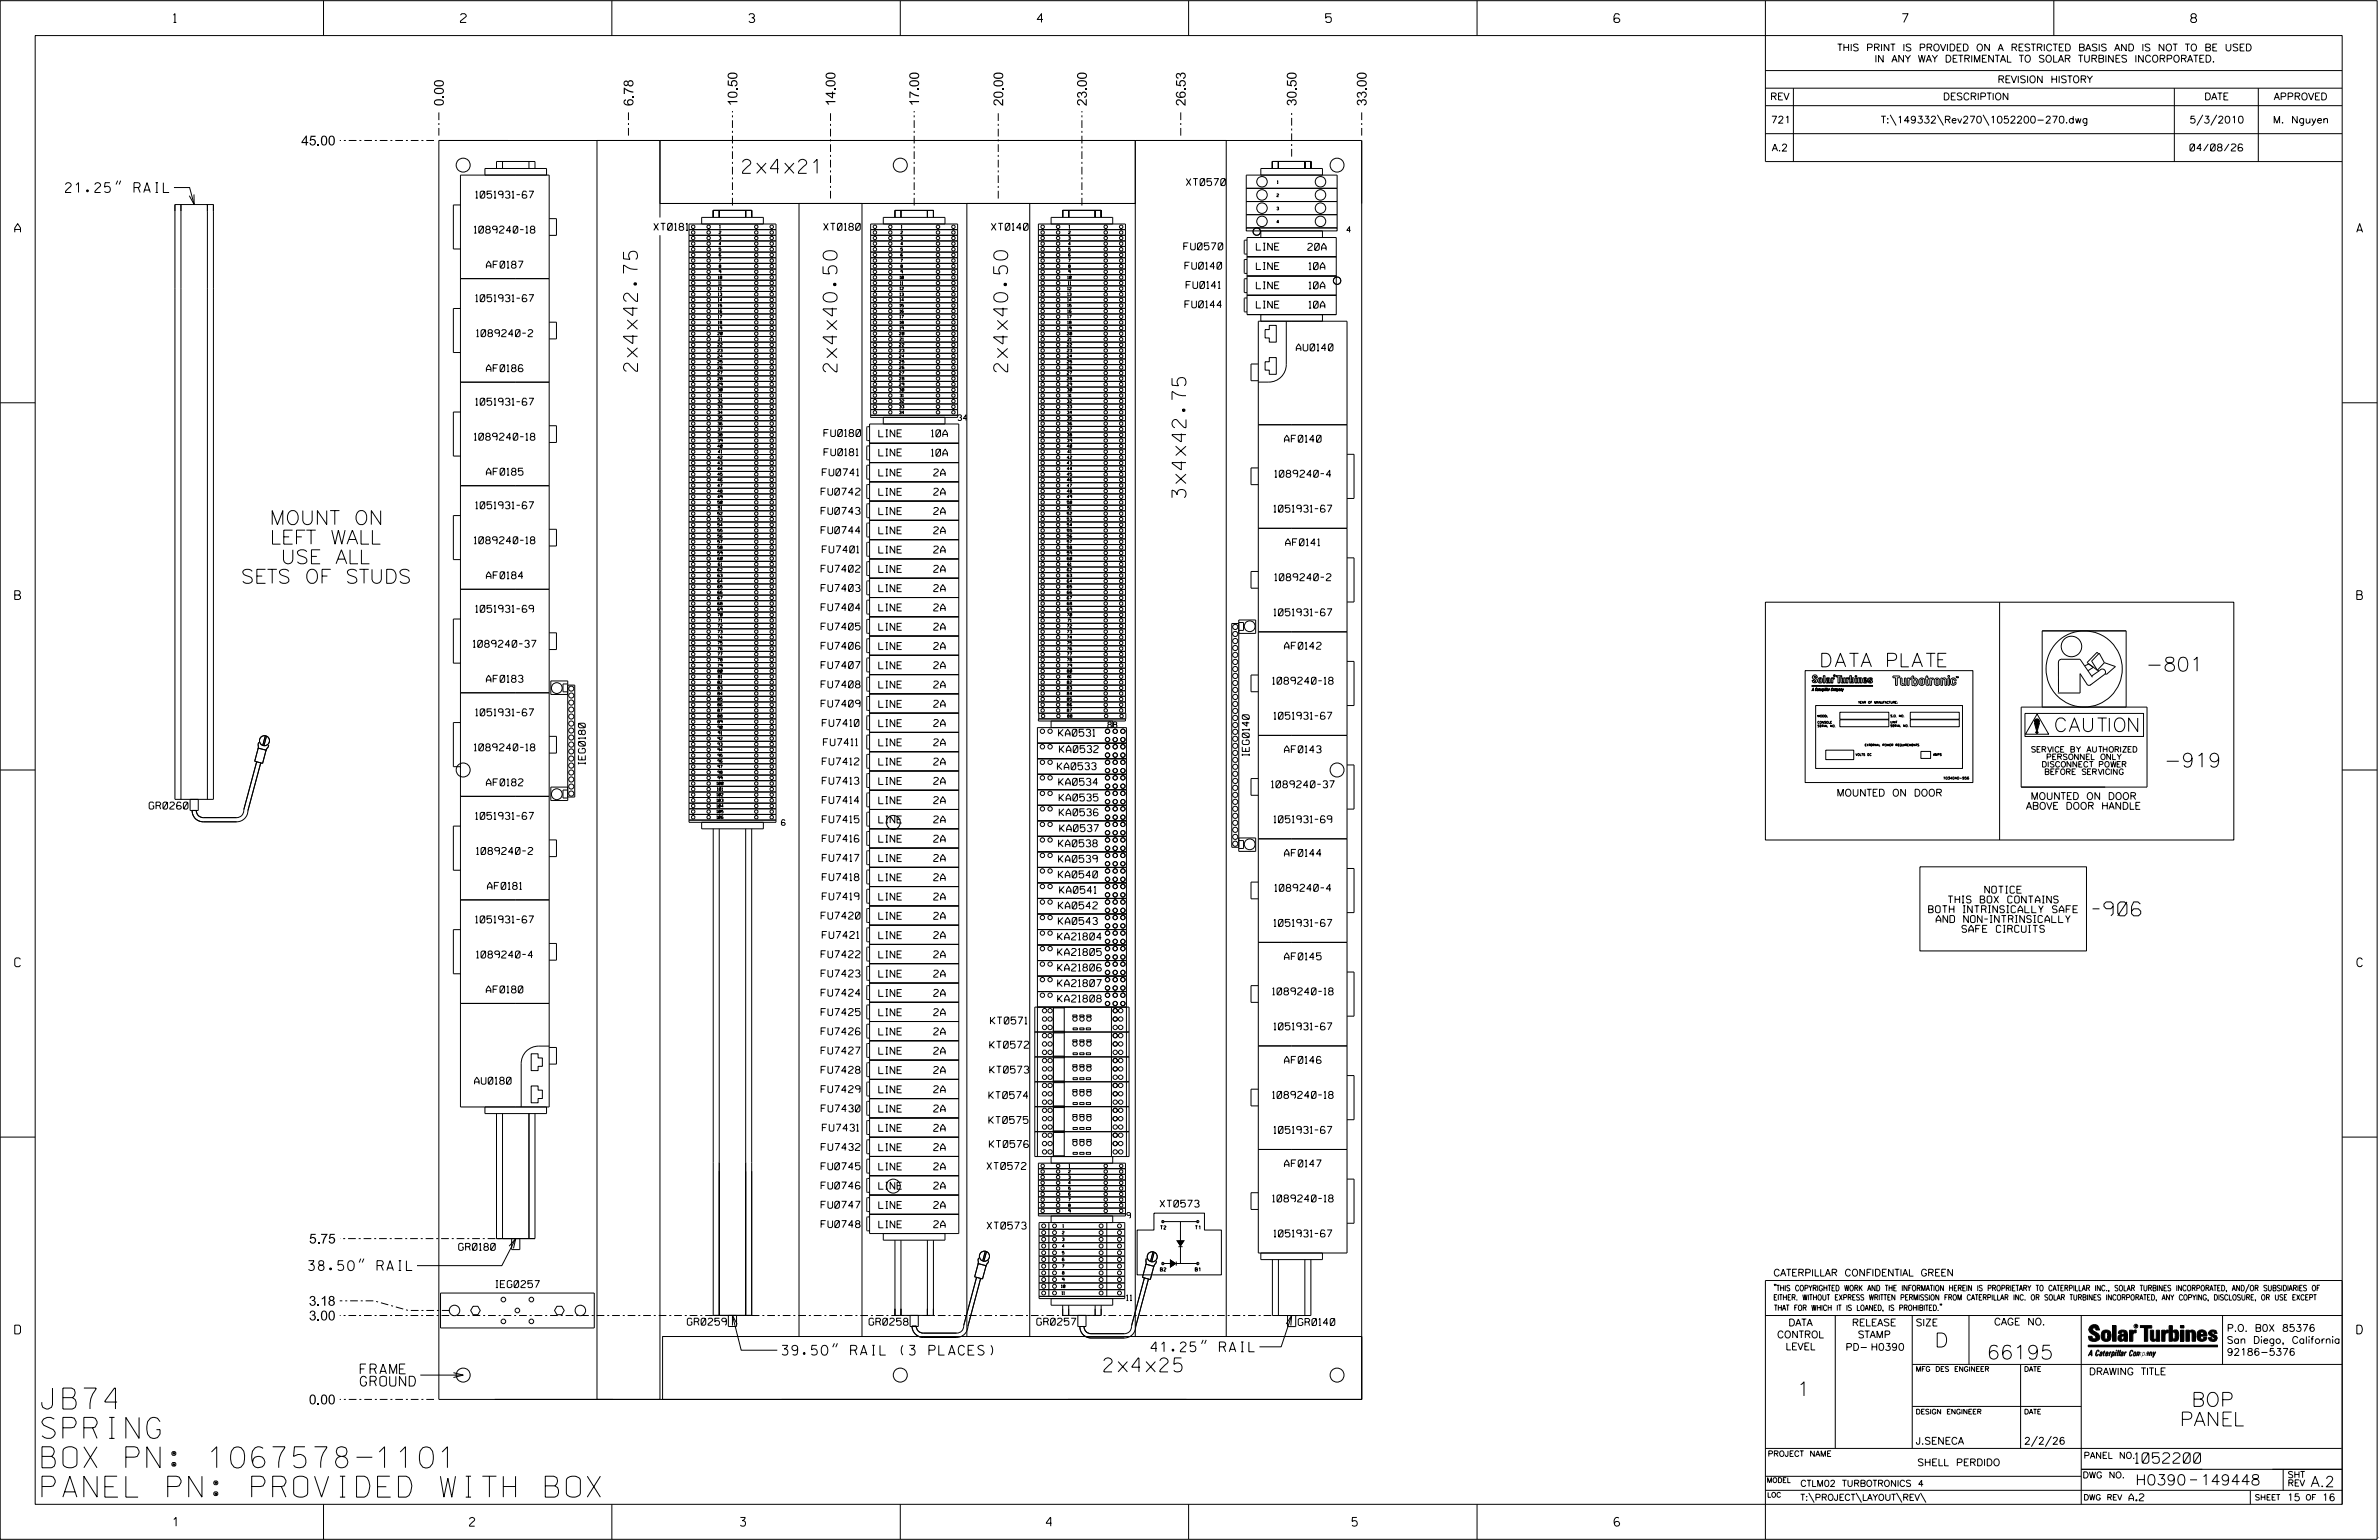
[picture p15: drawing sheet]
<svg xmlns="http://www.w3.org/2000/svg" width="864mm" height="559mm" viewBox="0 0 864 559" stroke-linecap="round" stroke-linejoin="round" font-family="sans-serif">
<defs><g id="words">
<g font-size="7.6">
<text x="15.2" y="511.3">JB74</text>
<text x="15.2" y="521.9">SPRING</text>
<text x="15.2" y="532.6">BOX PN: 1067578-1101</text>
<text x="15.2" y="543.3">PANEL PN: PROVIDED WITH BOX</text>
</g>
<g font-size="5.1">
<text x="269.5" y="62.9">2x4x21</text>
<text x="231.4" y="134.7" transform="rotate(-90 231.4 134.7)">2x4x42.75</text>
<text x="303.9" y="134.9" transform="rotate(-90 303.9 134.9)">2x4x40.50</text>
<text x="365.8" y="134.9" transform="rotate(-90 365.8 134.9)">2x4x40.50</text>
<text x="430.5" y="180.6" transform="rotate(-90 430.5 180.6)">3x4x42.75</text>
<text x="97.8" y="190.3">MOUNT ON</text>
<text x="98" y="197.5">LEFT WALL</text>
<text x="101.9" y="204.6">USE ALL</text>
<text x="87.4" y="211.7">SETS OF STUDS</text>
<text x="778.9" y="243.6">-801</text>
<text x="785.6" y="278.4">-919</text>
<text x="759.6" y="332.3">-906</text>
<text x="702.3" y="488.8">D</text>
<text x="400.7" y="497.8">2x4x25</text>
<text x="721.2" y="493.2">66195</text>
<text x="652.2" y="506.5">1</text>
<text x="795.5" y="510.3">BOP</text>
<text x="791.3" y="517.4">PANEL</text>
</g>
<g font-size="4.9">
<text x="661.3" y="242">DATA PLATE</text>
<text x="746.3" y="265.5">CAUTION</text>
</g>
<g font-size="3.8">
<text x="775.1" y="531">1052200</text>
<text x="775.2" y="538.9">H0390</text>
<text x="798.8" y="538.9">149448</text>
<text x="838.8" y="539.5">A.2</text>
</g>
<g font-size="3.6">
<text x="161.1" y="38.5" transform="rotate(-90 161.1 38.5)">0.00</text>
<text x="229.9" y="38.5" transform="rotate(-90 229.9 38.5)">6.78</text>
<text x="267.7" y="38.5" transform="rotate(-90 267.7 38.5)">10.50</text>
<text x="303.3" y="38.5" transform="rotate(-90 303.3 38.5)">14.00</text>
<text x="333.6" y="38.5" transform="rotate(-90 333.6 38.5)">17.00</text>
<text x="364.2" y="38.5" transform="rotate(-90 364.2 38.5)">20.00</text>
<text x="394.5" y="38.5" transform="rotate(-90 394.5 38.5)">23.00</text>
<text x="430.4" y="38.5" transform="rotate(-90 430.4 38.5)">26.53</text>
<text x="470.7" y="38.5" transform="rotate(-90 470.7 38.5)">30.50</text>
<text x="496.1" y="38.5" transform="rotate(-90 496.1 38.5)">33.00</text>
<text x="109.4" y="52.8">45.00</text>
<text x="23.8" y="69.8">21.25&quot; RAIL</text>
<text x="112.2" y="451.2">5.75</text>
<text x="112" y="461">38.50&quot; RAIL</text>
<text x="112.1" y="473.8">3.18</text>
<text x="112.1" y="479.1">3.00</text>
<text x="283.9" y="491.7">39.50&quot; RAIL (3 PLACES)</text>
<text x="417.8" y="490.5">41.25&quot; RAIL</text>
<text x="130.8" y="503">GROUND</text>
<text x="130.8" y="498.5">FRAME</text>
<text x="112.1" y="509.6">0.00</text>
</g>
<g font-size="3.2">
<text x="63" y="8.2">1</text>
<text x="167.2" y="8.2">2</text>
<text x="271.8" y="8.2">3</text>
<text x="376.5" y="8.2">4</text>
<text x="481.2" y="8.2">5</text>
<text x="690.6" y="8.2">7</text>
<text x="795.3" y="8.2">8</text>
<text x="5.4" y="84.3">A</text>
<text x="855.5" y="84.3">A</text>
<text x="5.4" y="217.5">B</text>
<text x="855.6" y="217.5">B</text>
<text x="5.4" y="350.8">C</text>
<text x="855.6" y="350.8">C</text>
<text x="5.4" y="484">D</text>
<text x="855.6" y="484">D</text>
<text x="62.8" y="553.8">1</text>
<text x="170.4" y="553.8">2</text>
<text x="268.8" y="553.8">3</text>
<text x="379.8" y="553.8">4</text>
<text x="490.8" y="553.8">5</text>
<text x="585.9" y="553.8">6</text>
</g>
<g font-size="2.5">
<text x="666.9" y="18.5">THIS PRINT IS PROVIDED ON A RESTRICTED BASIS AND IS NOT TO BE USED</text>
<text x="680.5" y="22.6">IN ANY WAY DETRIMENTAL TO SOLAR TURBINES INCORPORATED.</text>
<text x="725.1" y="30">REVISION HISTORY</text>
<text x="642.6" y="36.3">REV</text>
<text x="705.3" y="36.3">DESCRIPTION</text>
<text x="800.2" y="36.3">DATE</text>
<text x="825.4" y="36.3">APPROVED</text>
<text x="642.9" y="44.7">721</text>
<text x="682.8" y="44.7">T:\149332\Rev270\1052200-270.dwg</text>
<text x="794.8" y="44.7">5/3/2010</text>
<text x="825.1" y="44.7">M. Nguyen</text>
<text x="643.2" y="54.8">A.2</text>
<text x="795" y="54.8">04/08/26</text>
<text x="172.7" y="71.9">1051931-67</text>
<text x="430.6" y="67.3">XT0570</text>
<text x="237.4" y="83.6">XT0181</text>
<text x="299" y="83.6">XT0180</text>
<text x="359.9" y="83.6">XT0140</text>
<text x="172.2" y="84.6">1089240-18</text>
<text x="429.7" y="90.7">FU0570</text>
<text x="456.1" y="90.8">LINE</text>
<text x="474.7" y="90.8">20A</text>
<text x="176.5" y="97.3">AF0187</text>
<text x="430.1" y="97.7">FU0140</text>
<text x="456.1" y="97.8">LINE</text>
<text x="475.2" y="97.8">10A</text>
<text x="430.6" y="104.7">FU0141</text>
<text x="456.1" y="104.8">LINE</text>
<text x="475.2" y="104.8">10A</text>
<text x="172.7" y="109.5">1051931-67</text>
<text x="430.1" y="111.7">FU0144</text>
<text x="456.1" y="111.8">LINE</text>
<text x="475.2" y="111.8">10A</text>
<text x="173" y="122.2">1089240-2</text>
<text x="470.6" y="127.3">AU0140</text>
<text x="176.5" y="134.9">AF0186</text>
<text x="172.7" y="147">1051931-67</text>
<text x="172.2" y="159.7">1089240-18</text>
<text x="299.1" y="158.4">FU0180</text>
<text x="319" y="158.5">LINE</text>
<text x="338.1" y="158.5">10A</text>
<text x="466.3" y="160.5">AF0140</text>
<text x="299.1" y="165.3">FU0181</text>
<text x="319" y="165.5">LINE</text>
<text x="338.1" y="165.5">10A</text>
<text x="176.5" y="172.4">AF0185</text>
<text x="298.5" y="172.7">FU0741</text>
<text x="319" y="172.7">LINE</text>
<text x="338.9" y="172.7">2A</text>
<text x="462.8" y="173.2">1089240-4</text>
<text x="298.1" y="179.7">FU0742</text>
<text x="319" y="179.7">LINE</text>
<text x="338.9" y="179.7">2A</text>
<text x="172.7" y="184.6">1051931-67</text>
<text x="462.4" y="185.9">1051931-67</text>
<text x="298.1" y="186.7">FU0743</text>
<text x="319" y="186.7">LINE</text>
<text x="338.9" y="186.7">2A</text>
<text x="172.2" y="197.3">1089240-18</text>
<text x="298.1" y="193.6">FU0744</text>
<text x="319" y="193.7">LINE</text>
<text x="338.9" y="193.7">2A</text>
<text x="298.5" y="200.6">FU7401</text>
<text x="319" y="200.7">LINE</text>
<text x="338.9" y="200.7">2A</text>
<text x="466.7" y="198">AF0141</text>
<text x="298.1" y="207.6">FU7402</text>
<text x="319" y="207.7">LINE</text>
<text x="338.9" y="207.7">2A</text>
<text x="176.5" y="210">AF0184</text>
<text x="298.1" y="214.6">FU7403</text>
<text x="319" y="214.7">LINE</text>
<text x="338.9" y="214.7">2A</text>
<text x="462.8" y="210.7">1089240-2</text>
<text x="298.1" y="221.6">FU7404</text>
<text x="319" y="221.7">LINE</text>
<text x="338.9" y="221.7">2A</text>
<text x="172.7" y="222.2">1051931-69</text>
<text x="462.4" y="223.4">1051931-67</text>
<text x="298.1" y="228.6">FU7405</text>
<text x="319" y="228.7">LINE</text>
<text x="338.9" y="228.7">2A</text>
<text x="171.8" y="234.9">1089240-37</text>
<text x="298.1" y="235.6">FU7406</text>
<text x="319" y="235.7">LINE</text>
<text x="338.9" y="235.7">2A</text>
<text x="466.3" y="235.6">AF0142</text>
<text x="298.1" y="242.6">FU7407</text>
<text x="319" y="242.7">LINE</text>
<text x="338.9" y="242.7">2A</text>
<text x="176.5" y="247.6">AF0183</text>
<text x="298.1" y="249.6">FU7408</text>
<text x="319" y="249.7">LINE</text>
<text x="338.9" y="249.6">2A</text>
<text x="461.9" y="248.3">1089240-18</text>
<text x="298.1" y="256.6">FU7409</text>
<text x="319" y="256.7">LINE</text>
<text x="338.9" y="256.6">2A</text>
<text x="172.7" y="259.8">1051931-67</text>
<text x="298.5" y="263.6">FU7410</text>
<text x="319" y="263.7">LINE</text>
<text x="338.9" y="263.6">2A</text>
<text x="462.4" y="261">1051931-67</text>
<text x="384.3" y="267.1">KA0531</text>
<text x="172.2" y="272.5">1089240-18</text>
<text x="298.9" y="270.6">FU7411</text>
<text x="319" y="270.7">LINE</text>
<text x="338.9" y="270.6">2A</text>
<text x="384.6" y="273.1">KA0532</text>
<text x="453.5" y="274.3" transform="rotate(-90 453.5 274.3)">IEG0140</text>
<text x="466.3" y="273.2">AF0143</text>
<text x="212.5" y="277.4" transform="rotate(-90 212.5 277.4)">IEG0180</text>
<text x="298.5" y="277.6">FU7412</text>
<text x="319" y="277.6">LINE</text>
<text x="338.9" y="277.6">2A</text>
<text x="383.8" y="279.3">KA0533</text>
<text x="176.5" y="285.1">AF0182</text>
<text x="298.5" y="284.6">FU7413</text>
<text x="319" y="284.6">LINE</text>
<text x="338.9" y="284.6">2A</text>
<text x="384.4" y="285">KA0534</text>
<text x="461.6" y="285.9">1089240-37</text>
<text x="54.1" y="293.6">GR0260</text>
<text x="298.5" y="291.6">FU7414</text>
<text x="319" y="291.6">LINE</text>
<text x="338.9" y="291.6">2A</text>
<text x="384.5" y="290.7">KA0535</text>
<text x="666.7" y="288.9">MOUNTED ON DOOR</text>
<text x="735.5" y="293.7">ABOVE DOOR HANDLE</text>
<text x="737.2" y="290.1">MOUNTED ON DOOR</text>
<text x="172.7" y="297.3">1051931-67</text>
<text x="298.5" y="298.6">FU7415</text>
<text x="319" y="298.6">LINE</text>
<text x="338.9" y="298.6">2A</text>
<text x="384.5" y="296">KA0536</text>
<text x="462.4" y="298.6">1051931-69</text>
<text x="298.5" y="305.6">FU7416</text>
<text x="319" y="305.6">LINE</text>
<text x="338.9" y="305.6">2A</text>
<text x="384.7" y="301.8">KA0537</text>
<text x="173" y="310">1089240-2</text>
<text x="384.3" y="307.3">KA0538</text>
<text x="466.3" y="310.7">AF0144</text>
<text x="298.5" y="312.5">FU7417</text>
<text x="319" y="312.6">LINE</text>
<text x="338.9" y="312.6">2A</text>
<text x="384.3" y="312.9">KA0539</text>
<text x="176.9" y="322.7">AF0181</text>
<text x="298.5" y="319.5">FU7418</text>
<text x="319" y="319.6">LINE</text>
<text x="338.9" y="319.6">2A</text>
<text x="384.2" y="318.5">KA0540</text>
<text x="462.8" y="323.4">1089240-4</text>
<text x="298.5" y="326.5">FU7419</text>
<text x="319" y="326.6">LINE</text>
<text x="338.9" y="326.6">2A</text>
<text x="384.2" y="329.8">KA0542</text>
<text x="384.7" y="324.2">KA0541</text>
<text x="707.2" y="327.6">THIS BOX CONTAINS</text>
<text x="720.5" y="324.1">NOTICE</text>
<text x="172.7" y="334.9">1051931-67</text>
<text x="298.1" y="333.5">FU7420</text>
<text x="319" y="333.6">LINE</text>
<text x="338.9" y="333.6">2A</text>
<text x="384.2" y="335.4">KA0543</text>
<text x="700.1" y="331.2">BOTH INTRINSICALLY SAFE</text>
<text x="702.9" y="334.8">AND NON-INTRINSICALLY</text>
<text x="298.5" y="340.5">FU7421</text>
<text x="319" y="340.6">LINE</text>
<text x="338.9" y="340.6">2A</text>
<text x="384" y="341.1">KA21804</text>
<text x="462.5" y="336.1">1051931-67</text>
<text x="712.2" y="338.3">SAFE CIRCUITS</text>
<text x="173" y="347.6">1089240-4</text>
<text x="298.1" y="347.5">FU7422</text>
<text x="319" y="347.6">LINE</text>
<text x="338.9" y="347.6">2A</text>
<text x="384" y="346.7">KA21805</text>
<text x="384" y="352.3">KA21806</text>
<text x="466.3" y="348.3">AF0145</text>
<text x="298.1" y="354.5">FU7423</text>
<text x="319" y="354.6">LINE</text>
<text x="338.9" y="354.6">2A</text>
<text x="384" y="358">KA21807</text>
<text x="176.5" y="360.3">AF0180</text>
<text x="298.1" y="361.5">FU7424</text>
<text x="319" y="361.6">LINE</text>
<text x="338.9" y="361.6">2A</text>
<text x="384" y="363.6">KA21808</text>
<text x="461.9" y="361">1089240-18</text>
<text x="298.1" y="368.5">FU7425</text>
<text x="319" y="368.6">LINE</text>
<text x="338.9" y="368.5">2A</text>
<text x="359.5" y="371.6">KT0571</text>
<text x="298.1" y="375.5">FU7426</text>
<text x="319" y="375.6">LINE</text>
<text x="338.9" y="375.5">2A</text>
<text x="462.4" y="373.7">1051931-67</text>
<text x="298.1" y="382.5">FU7427</text>
<text x="319" y="382.6">LINE</text>
<text x="338.9" y="382.5">2A</text>
<text x="359.3" y="380.4">KT0572</text>
<text x="298.1" y="389.5">FU7428</text>
<text x="319" y="389.6">LINE</text>
<text x="338.9" y="389.5">2A</text>
<text x="359.3" y="389.4">KT0573</text>
<text x="466.3" y="385.9">AF0146</text>
<text x="172.3" y="393.4">AU0180</text>
<text x="298.1" y="396.5">FU7429</text>
<text x="319" y="396.5">LINE</text>
<text x="338.9" y="396.5">2A</text>
<text x="359" y="398.6">KT0574</text>
<text x="461.9" y="398.6">1089240-18</text>
<text x="298.1" y="403.5">FU7430</text>
<text x="319" y="403.5">LINE</text>
<text x="338.9" y="403.5">2A</text>
<text x="359" y="407.7">KT0575</text>
<text x="298.5" y="410.5">FU7431</text>
<text x="319" y="410.5">LINE</text>
<text x="338.9" y="410.5">2A</text>
<text x="462.4" y="411.3">1051931-67</text>
<text x="298.1" y="417.5">FU7432</text>
<text x="319" y="417.5">LINE</text>
<text x="338.9" y="417.5">2A</text>
<text x="359.2" y="416.4">KT0576</text>
<text x="298.1" y="424.5">FU0745</text>
<text x="319" y="424.5">LINE</text>
<text x="338.9" y="424.5">2A</text>
<text x="358.3" y="424.3">XT0572</text>
<text x="466.3" y="423.4">AF0147</text>
<text x="298.1" y="431.4">FU0746</text>
<text x="319" y="431.5">LINE</text>
<text x="338.9" y="431.5">2A</text>
<text x="461.9" y="436.1">1089240-18</text>
<text x="298.1" y="438.4">FU0747</text>
<text x="319" y="438.5">LINE</text>
<text x="338.9" y="438.5">2A</text>
<text x="421.1" y="438">XT0573</text>
<text x="298.1" y="445.4">FU0748</text>
<text x="319" y="445.5">LINE</text>
<text x="338.9" y="445.5">2A</text>
<text x="358.3" y="446">XT0573</text>
<text x="462.4" y="448.8">1051931-67</text>
<text x="166.5" y="453.7">GR0180</text>
<text x="180" y="467.2">IEG0257</text>
<text x="643.8" y="463">CATERPILLAR CONFIDENTIAL GREEN</text>
<text x="249.5" y="480.9">GR0259</text>
<text x="315.5" y="480.9">GR0258</text>
<text x="376.4" y="480.9">GR0257</text>
<text x="471.3" y="481">GR0140</text>
<text x="645.1" y="485.5">CONTROL</text>
<text x="649.2" y="481.1">DATA</text>
<text x="672.3" y="481.1">RELEASE</text>
<text x="674.4" y="485.5">STAMP</text>
<text x="695.4" y="481.1">SIZE</text>
<text x="723.8" y="480.8">CAGE NO.</text>
<text x="808.4" y="483.1">P.O. B0X 85376</text>
<text x="648.2" y="489.8">LEVEL</text>
<text x="669.9" y="490">PD- H0390</text>
<text x="808.4" y="487.5">San Diego, California</text>
<text x="808.4" y="491.8">92186-5376</text>
<text x="758.3" y="498.9">DRAWING TITLE</text>
<text x="695.4" y="524.1">J.SENECA</text>
<text x="734.8" y="524.1">2/2/26</text>
<text x="696" y="531.9">SHELL PERDIDO</text>
<text x="772.8" y="544.6">A.2</text>
<text x="830.2" y="544.6">15</text>
<text x="842.9" y="544.6">16</text>
</g>
<g font-size="2.3">
<text x="756.4" y="529.2">PANEL NO.</text>
<text x="653.5" y="539.4">CTLM02 TURBOTRONICS 4</text>
<text x="756" y="536.3">DWG NO.</text>
<text x="830.4" y="539.3">REV</text>
<text x="830.4" y="536.2">SHT</text>
<text x="653.5" y="544.5">T:\PROJECT\LAYOUT\REV\</text>
</g>
<g font-size="2">
<text x="488.9" y="84.3">4</text>
<text x="347.7" y="152.6">34</text>
<text x="402.1" y="264">88</text>
<text x="737.5" y="272.9">SERVICE BY AUTHORIZED</text>
<text x="743.1" y="275.6">PERSONNEL ONLY</text>
<text x="741.5" y="278.3">DISCONNECT POWER</text>
<text x="742.4" y="281.1">BEFORE SERVICING</text>
<text x="409" y="442">9</text>
<text x="408.9" y="471.9">11</text>
<text x="643.8" y="468.4">&quot;THIS COPYRIGHTED WORK AND THE INFORMATION HEREIN IS PROPRIETARY TO CATERPILLAR INC., SOLAR TURBINES INCORPORATED, AND/OR SUBSIDIARIES OF</text>
<text x="643.8" y="471.8">EITHER. WITHOUT EXPRESS WRITTEN PERMISSION FROM CATERPILLAR INC. OR SOLAR TURBINES INCORPORATED, ANY COPYING, DISCLOSURE, OR USE EXCEPT</text>
<text x="644" y="475.6">THAT FOR WHICH IT IS LOANED, IS PROHIBITED.&quot;</text>
<text x="641.7" y="528.5">PROJECT NAME</text>
<text x="756.3" y="544.3">DWG REV</text>
<text x="818.5" y="544.3">SHEET</text>
<text x="836.9" y="544.3">OF</text>
</g>
<g font-size="1.8">
<text x="695.4" y="497.6">MFG DES ENGINEER</text>
<text x="734.8" y="497.6">DATE</text>
<text x="695.4" y="513.1">DESIGN ENGINEER</text>
<text x="734.8" y="513.1">DATE</text>
<text x="641.3" y="538">MODEL</text>
<text x="641.5" y="543.3">LOC</text>
</g>
<g font-size="1.3">
<text x="421.2" y="446">T2</text>
<text x="433.9" y="446">T1</text>
<text x="421.2" y="461.3">B2</text>
<text x="433.9" y="461.3">B1</text>
</g>
<g font-size="1">
<text x="463.5" y="71.4">2</text>
<text x="463.7" y="66.6">1</text>
<text x="463.5" y="76.2">3</text>
<text x="261.2" y="82.8">1</text>
<text x="327.1" y="82.8">1</text>
<text x="388.1" y="82.8">1</text>
<text x="463.5" y="81">4</text>
<text x="261" y="84.8">2</text>
<text x="261" y="86.9">3</text>
<text x="261" y="88.9">4</text>
<text x="327" y="84.8">2</text>
<text x="327" y="86.9">3</text>
<text x="327" y="88.9">4</text>
<text x="387.9" y="84.8">2</text>
<text x="387.9" y="86.9">3</text>
<text x="387.9" y="88.9">4</text>
<text x="261" y="91">5</text>
<text x="261" y="93">6</text>
<text x="327" y="91">5</text>
<text x="327" y="93">6</text>
<text x="387.9" y="91">5</text>
<text x="387.9" y="93">6</text>
<text x="260.7" y="101.2">10</text>
<text x="261" y="97.1">8</text>
<text x="261" y="99.1">9</text>
<text x="326.6" y="101.2">10</text>
<text x="327" y="99.2">9</text>
<text x="327" y="97.1">8</text>
<text x="387.6" y="101.2">10</text>
<text x="387.9" y="97.1">8</text>
<text x="387.9" y="99.1">9</text>
<text x="260.7" y="105.2">12</text>
<text x="260.7" y="107.3">13</text>
<text x="260.9" y="103.2">11</text>
<text x="326.6" y="105.2">12</text>
<text x="326.6" y="107.3">13</text>
<text x="326.8" y="103.2">11</text>
<text x="387.6" y="107.3">13</text>
<text x="387.6" y="105.2">12</text>
<text x="387.7" y="103.2">11</text>
<text x="260.7" y="109.3">14</text>
<text x="260.7" y="111.4">15</text>
<text x="260.7" y="113.4">16</text>
<text x="326.6" y="109.3">14</text>
<text x="326.6" y="111.4">15</text>
<text x="326.6" y="113.4">16</text>
<text x="387.6" y="113.4">16</text>
<text x="387.6" y="111.4">15</text>
<text x="387.6" y="109.3">14</text>
<text x="260.7" y="115.5">17</text>
<text x="260.7" y="117.5">18</text>
<text x="260.7" y="119.5">19</text>
<text x="326.6" y="119.5">19</text>
<text x="326.6" y="115.5">17</text>
<text x="326.6" y="117.5">18</text>
<text x="387.6" y="115.5">17</text>
<text x="387.6" y="119.5">19</text>
<text x="387.6" y="117.5">18</text>
<text x="260.5" y="121.6">20</text>
<text x="260.5" y="125.7">22</text>
<text x="260.7" y="123.6">21</text>
<text x="326.5" y="121.6">20</text>
<text x="326.5" y="125.7">22</text>
<text x="326.6" y="123.6">21</text>
<text x="387.4" y="121.6">20</text>
<text x="387.4" y="125.7">22</text>
<text x="387.6" y="123.6">21</text>
<text x="260.5" y="127.7">23</text>
<text x="260.5" y="129.7">24</text>
<text x="260.5" y="131.8">25</text>
<text x="326.5" y="127.7">23</text>
<text x="326.5" y="129.7">24</text>
<text x="326.5" y="131.8">25</text>
<text x="387.4" y="127.7">23</text>
<text x="387.4" y="129.7">24</text>
<text x="387.4" y="131.8">25</text>
<text x="260.5" y="133.8">26</text>
<text x="260.5" y="135.9">27</text>
<text x="260.5" y="137.9">28</text>
<text x="326.5" y="133.8">26</text>
<text x="326.5" y="135.9">27</text>
<text x="326.5" y="137.9">28</text>
<text x="387.4" y="133.8">26</text>
<text x="387.4" y="135.9">27</text>
<text x="387.4" y="137.9">28</text>
<text x="260.5" y="139.9">29</text>
<text x="260.5" y="142">30</text>
<text x="326.5" y="139.9">29</text>
<text x="326.5" y="142">30</text>
<text x="387.4" y="139.9">29</text>
<text x="387.4" y="142">30</text>
<text x="260.5" y="146.1">32</text>
<text x="260.5" y="148.1">33</text>
<text x="260.7" y="144">31</text>
<text x="326.5" y="146.1">32</text>
<text x="326.5" y="148.1">33</text>
<text x="326.7" y="144">31</text>
<text x="387.4" y="146.1">32</text>
<text x="387.4" y="148.1">33</text>
<text x="387.6" y="144">31</text>
<text x="260.5" y="150.1">34</text>
<text x="260.5" y="152.2">35</text>
<text x="260.5" y="154.2">36</text>
<text x="326.5" y="150.1">34</text>
<text x="387.4" y="152.2">35</text>
<text x="387.4" y="154.2">36</text>
<text x="387.4" y="150.1">34</text>
<text x="260.5" y="156.3">37</text>
<text x="260.5" y="158.3">38</text>
<text x="260.5" y="160.3">39</text>
<text x="387.4" y="156.3">37</text>
<text x="387.4" y="158.3">38</text>
<text x="387.4" y="160.3">39</text>
<text x="260.5" y="162.4">40</text>
<text x="260.5" y="166.5">42</text>
<text x="260.7" y="164.4">41</text>
<text x="387.4" y="162.4">40</text>
<text x="387.4" y="166.5">42</text>
<text x="387.6" y="164.4">41</text>
<text x="260.5" y="168.5">43</text>
<text x="260.5" y="170.5">44</text>
<text x="260.5" y="172.6">45</text>
<text x="387.4" y="168.5">43</text>
<text x="387.4" y="170.5">44</text>
<text x="387.4" y="172.6">45</text>
<text x="260.5" y="174.6">46</text>
<text x="260.5" y="176.7">47</text>
<text x="260.5" y="178.7">48</text>
<text x="387.4" y="174.6">46</text>
<text x="387.4" y="176.7">47</text>
<text x="387.4" y="178.7">48</text>
<text x="260.5" y="180.7">49</text>
<text x="260.5" y="182.8">50</text>
<text x="260.7" y="184.8">51</text>
<text x="387.4" y="180.7">49</text>
<text x="387.4" y="182.8">50</text>
<text x="387.6" y="184.8">51</text>
<text x="260.5" y="186.9">52</text>
<text x="260.5" y="188.9">53</text>
<text x="260.5" y="190.9">54</text>
<text x="387.4" y="186.9">52</text>
<text x="387.4" y="188.9">53</text>
<text x="387.4" y="190.9">54</text>
<text x="260.5" y="193">55</text>
<text x="260.5" y="195">56</text>
<text x="260.5" y="197.1">57</text>
<text x="387.4" y="193">55</text>
<text x="387.4" y="195">56</text>
<text x="387.4" y="197.1">57</text>
<text x="260.5" y="199.1">58</text>
<text x="260.5" y="201.1">59</text>
<text x="260.5" y="203.2">60</text>
<text x="387.4" y="201.1">59</text>
<text x="387.4" y="199.1">58</text>
<text x="387.4" y="203.2">60</text>
<text x="260.5" y="207.3">62</text>
<text x="260.5" y="209.3">63</text>
<text x="260.7" y="205.2">61</text>
<text x="387.4" y="207.3">62</text>
<text x="387.4" y="209.3">63</text>
<text x="387.6" y="205.2">61</text>
<text x="260.5" y="211.3">64</text>
<text x="260.5" y="213.4">65</text>
<text x="260.5" y="215.4">66</text>
<text x="387.4" y="211.3">64</text>
<text x="387.4" y="213.4">65</text>
<text x="387.4" y="215.4">66</text>
<text x="260.5" y="217.5">67</text>
<text x="260.5" y="219.5">68</text>
<text x="260.5" y="221.6">69</text>
<text x="387.4" y="217.5">67</text>
<text x="387.4" y="219.5">68</text>
<text x="387.4" y="221.6">69</text>
<text x="260.5" y="223.6">70</text>
<text x="260.5" y="227.7">72</text>
<text x="260.7" y="225.6">71</text>
<text x="387.4" y="223.6">70</text>
<text x="387.4" y="227.7">72</text>
<text x="387.6" y="225.6">71</text>
<text x="260.5" y="229.7">73</text>
<text x="260.5" y="231.8">74</text>
<text x="260.5" y="233.8">75</text>
<text x="387.4" y="229.7">73</text>
<text x="387.4" y="231.8">74</text>
<text x="387.4" y="233.8">75</text>
<text x="260.5" y="235.8">76</text>
<text x="260.5" y="237.9">77</text>
<text x="260.5" y="239.9">78</text>
<text x="387.4" y="235.8">76</text>
<text x="387.4" y="237.9">77</text>
<text x="387.4" y="239.9">78</text>
<text x="260.5" y="242">79</text>
<text x="260.5" y="244">80</text>
<text x="387.4" y="242">79</text>
<text x="387.4" y="244">80</text>
<text x="260.5" y="248.1">82</text>
<text x="260.5" y="250.1">83</text>
<text x="260.7" y="246">81</text>
<text x="387.4" y="250.1">83</text>
<text x="387.4" y="248.1">82</text>
<text x="387.6" y="246">81</text>
<text x="260.5" y="252.2">84</text>
<text x="260.5" y="254.2">85</text>
<text x="260.5" y="256.2">86</text>
<text x="387.4" y="252.2">84</text>
<text x="387.4" y="254.2">85</text>
<text x="387.4" y="256.2">86</text>
<text x="260.5" y="258.3">87</text>
<text x="260.5" y="260.3">88</text>
<text x="260.5" y="262.4">89</text>
<text x="387.4" y="258.3">87</text>
<text x="387.5" y="260.3">88</text>
<text x="260.5" y="264.4">90</text>
<text x="260.5" y="268.5">92</text>
<text x="260.7" y="266.4">91</text>
<text x="260.5" y="270.5">93</text>
<text x="260.5" y="272.6">94</text>
<text x="260.5" y="274.6">95</text>
<text x="260.5" y="276.6">96</text>
<text x="260.5" y="278.7">97</text>
<text x="260.5" y="280.7">98</text>
<text x="260.2" y="284.8">100</text>
<text x="260.4" y="286.8">101</text>
<text x="260.5" y="282.8">99</text>
<text x="260.2" y="288.9">102</text>
<text x="260.2" y="290.9">103</text>
<text x="260.2" y="293">104</text>
<text x="260.2" y="295">105</text>
<text x="260.2" y="297">106</text>
<text x="387.9" y="425.6">2</text>
<text x="388.1" y="423.6">1</text>
<text x="387.9" y="431.7">5</text>
<text x="387.9" y="429.7">4</text>
<text x="387.9" y="427.7">3</text>
<text x="387.9" y="433.8">6</text>
<text x="387.9" y="435.8">7</text>
<text x="387.9" y="437.9">8</text>
<text x="387.9" y="439.9">9</text>
<text x="385.6" y="447.8">2</text>
<text x="385.8" y="445.3">1</text>
<text x="385.6" y="450.2">3</text>
<text x="385.6" y="452.6">4</text>
<text x="385.6" y="455.1">5</text>
<text x="385.6" y="460">7</text>
<text x="385.3" y="467.3">10</text>
<text x="385.6" y="462.4">8</text>
<text x="385.6" y="464.8">9</text>
<text x="385.5" y="469.7">11</text>
</g>
<g font-size=".9">
<text x="705.3" y="282.8">1034040-956</text>
<text x="775.1" y="481.7">R</text>
</g>
<g font-size=".8">
<text x="674.5" y="255.3">YEAR OF MANUFACTURE:</text>
<text x="659.7" y="260.2">MODEL</text>
<text x="659.7" y="262.5">CONSOLE</text>
<text x="659.7" y="263.8">SERIAL NO.</text>
<text x="686.2" y="260.2">S.O. NO.</text>
<text x="686.2" y="263.8">SERIAL NO.</text>
<text x="673.6" y="274.2">VOLTS DC</text>
<text x="676.9" y="270.7">EXTERNAL POWER REQUIREMENTS</text>
<text x="701.8" y="274.2">AMPS</text>
</g>
</g></defs>
<g fill="none" stroke="#000" stroke-width=".36">
<path d="M.1 .2h862.8v558.4h-862.8zM12.8 12.9h837.4v533h-837.4zM117.4 .2v12.7M222.1 .2v12.7M326.8 .2v12.7M431.5 .2v12.7M536.2 .2v12.7M587.9 5.5l-.5-.5h-1l-.5 1v1.7l.5 .4h1l.6-.4v-.6l-.6-.5h-1l-.5 .5M640.9 .2v58.4h209.3M745.6 .2v12.7M640.9 25.6h209.3M640.9 32h209.3"/>
<path d="M640.9 38.3h209.3M651 32v26.6M789.3 32v26.6M819.8 32v26.6M159.3 51h335v456.8h-335zM182.4 58.6v2.4M192 58.6v2.4M239.6 51h172.5v22.8h-172.5zM412.1 51h33v434h-33zM464.1 58.6v2.5M473.7 58.6v2.5M640.9 48.5h209.3"/>
<path d="M686.2 41.7l2.1 3.8M703.3 41.7l2.2 3.8M719.9 41.7l2.1 3.8M799.6 41.7l-2.1 3.8M804.7 41.7l-2.2 3.8M42.7 65.5l-.6 1.5M43.8 65.5l-.5 1.5M63.1 68.1h5.7l1.7 6.1M63.5 74.2h14v215.9h-14zM65.7 74.2v215.9M70.4 70.6l.1 3.6-1.8-3.2M75.3 74.2v215.9"/>
<path d="M167.1 74.4h-2.5v15.9h2.5M167.1 63.5h32.3v338.2h-32.3zM176 63.5v-2.4h22.4v2.4M180.2 61v-2.4h14v2.4M199.4 79.3h2.6v6.1h-2.6M239.6 78.9v-27.9h-22.9v456.8h22.9v-422.5M240.5 73.8h171.6zM258.9 78.9v-2.6h14v2.6M261.1 76.3v2.6M270.7 76.3v2.6M290.1 73.8h22.8v411.2h-22.8zM324.9 78.9v-2.6h13.9v2.6"/>
<path d="M327.1 76.3v2.6M336.7 76.3v2.6M351 73.8h22.8v411.2h-22.8zM385.8 78.9v-2.6h13.9v2.6M387.9 76.3v2.6M397.5 76.3v2.6M452.4 63.5h33v19.2h-33zM452.4 77.9h33M452.4 73.1h33M452.4 68.3h33M457.7 63.5v-2.4h22.4v2.4M461.9 61.1v-2.5h14v2.5"/>
<path d="M250.1 97.6h31.6M250.1 99.7h31.6M250.1 85.4h31.6M250.1 81.3h31.6v217.1h-31.6v-215.1h31.6M250.1 95.6h31.6M250.1 93.5h31.6M250.1 87.4h31.6M250.1 89.4h31.6M250.1 91.5h31.6M261 94h.7l-.5 1M277.1 81.3v-2.4h-22.4v2.4M316.1 97.6h31.5"/>
<path d="M316.1 99.7h31.5M316.1 85.4h31.5M316.1 95.6h31.5M316.1 93.5h31.5M316.1 83.3h31.5M316.1 87.4h31.5M316.1 89.4h31.5M316.1 91.5h31.5M327 94h.6l-.5 1M343 81.3v-2.4h-22.4v2.4M376.9 97.6h31.7M376.9 99.7h31.7"/>
<path d="M376.9 85.4h31.7M376.9 95.6h31.7M376.9 93.5h31.7M376.9 83.3h31.7M376.9 87.4h31.7M376.9 89.4h31.7M376.9 91.5h31.7M387.9 94h.6l-.4 1M403.9 81.3v-2.4h-22.3v2.4M452.4 82.7h33v1.1h-33zM452.7 94.2l-1 .1v4.7l1 .2M452.7 87.1l-1 .2v4.7l1 .2"/>
<path d="M452.7 86.2h32.4v28h-32.4zM452.7 93.2h32.4M480.1 86.2v-2.4h-22.4v2.4M167.1 111.9h-2.5v16h2.5M167.1 101.1h32.3M199.4 116.9h2.6v6.1h-2.6M250.1 116h31.6M250.1 113.9h31.6M250.1 118h31.6M250.1 107.8h31.6M250.1 105.8h31.6M250.1 111.9h31.6"/>
<path d="M250.1 109.9h31.6M250.1 101.7h31.6M250.1 103.7h31.6M316.1 116h31.5M316.1 113.9h31.5M316.1 118h31.5M316.1 107.8h31.5M316.1 105.8h31.5M316.1 111.9h31.5M316.1 109.9h31.5M316.1 101.7h31.5M316.1 103.7h31.5"/>
<path d="M376.9 116h31.7M376.9 113.9h31.7M376.9 118h31.7M376.9 107.8h31.7M376.9 105.8h31.7M376.9 111.9h31.7M376.9 109.9h31.7M376.9 101.7h31.7M376.9 103.7h31.7M452.7 108.1l-1 .2v4.7l1 .2M452.7 101.1l-1 .3v4.6l1 .2M452.7 107.1h32.4"/>
<path d="M452.7 100.2h32.4M456.8 116.6h32.2v338.1h-32.2zM457.7 114.2v2.4M460.8 118.1h2.5v6h-2.5v-1.5h-1.6v-3h1.6zM466.9 116.6v15.7a6.4 6.4 0 0 1-6.3 6.3h-3.8M480.1 114.2v2.4M167.1 138.7h32.3M250.1 120.1h31.6M250.1 122.1h31.6M250.1 124.1h31.6M250.1 126.2h31.6M250.1 128.2h31.6"/>
<path d="M250.1 130.2h31.6M250.1 132.3h31.6M250.1 134.3h31.6M250.1 136.4h31.6M250.1 138.4h31.6M316.1 120.1h31.5M316.1 122.1h31.5M316.1 124.1h31.5M316.1 126.2h31.5M316.1 128.2h31.5M316.1 130.2h31.5M316.1 132.3h31.5"/>
<path d="M316.1 134.3h31.5M316.1 136.4h31.5M316.1 138.4h31.5M376.9 120.1h31.7M376.9 122.1h31.7M376.9 124.1h31.7M376.9 126.2h31.7M376.9 128.2h31.7M376.9 130.2h31.7M376.9 132.3h31.7M376.9 134.3h31.7M376.9 136.4h31.7"/>
<path d="M376.9 138.4h31.7M456.8 132.1h-2.7v6h2.7M460.8 129.8h2.5v6h-2.5v-1.5h-1.6v-3h1.6zM.1 146.2h12.7M167.1 149.5h-2.5v16h2.5M199.4 154.5h2.6v6h-2.6M250.1 150.7h31.6M250.1 152.7h31.6M250.1 154.7h31.6M250.1 156.8h31.6M250.1 158.8h31.6M250.1 140.4h31.6"/>
<path d="M250.1 142.5h31.6M250.1 144.5h31.6M250.1 146.6h31.6M250.1 148.6h31.6M315.7 153.8h32.4v293.8h-32.4zM315.7 154.8l-1.1 .2v4.7l1.1 .2M316.1 150.7h31.5v-69.4h-31.5v70.1h31.5M316.1 140.4h31.5M316.1 142.5h31.5M316.1 144.5h31.5M316.1 146.6h31.5M316.1 148.6h31.5"/>
<path d="M320.6 151.4v2.4M343 151.4v2.4M376.9 150.7h31.7M376.9 152.7h31.7M376.9 154.7h31.7M376.9 156.8h31.7M376.9 158.8h31.7M376.9 140.4h31.7M376.9 142.5h31.7M376.9 144.5h31.7M376.9 146.6h31.7M376.9 148.6h31.7"/>
<path d="M456.8 154.1h32.2M850.2 146.2h12.7M167.1 176.2h32.3M250.1 164.9h31.6M250.1 160.9h31.6M250.1 162.9h31.6M250.1 167h31.6M250.1 169h31.6M250.1 171.1h31.6M250.1 173.1h31.6M250.1 175.2h31.6M250.1 177.2h31.6"/>
<path d="M250.1 179.2h31.6M315.7 160.8h32.4M315.7 167.9h32.4M315.7 174.8h32.4M315.7 161.8l-1.1 .2v4.7l1.1 .2M315.7 168.8l-1.1 .2v4.7l1.1 .1M315.7 175.8l-1.1 .2v4.7l1.1 .2M376.9 164.9h31.7M376.9 160.9h31.7M376.9 162.9h31.7M376.9 167h31.7M376.9 169h31.7"/>
<path d="M376.9 171.1h31.7M376.9 173.1h31.7M376.9 175.2h31.7M376.9 177.2h31.7M376.9 179.2h31.7M456.8 169.8h-2.7v6.1h2.7M489 164.9h2.5v16h-2.5M167.1 187.1h-2.5v16h2.5M199.4 192.1h2.6v6h-2.6M250.1 181.3h31.6M250.1 183.3h31.6M250.1 185.3h31.6"/>
<path d="M250.1 187.4h31.6M250.1 199.6h31.6M250.1 189.4h31.6M250.1 191.5h31.6M250.1 193.5h31.6M250.1 195.5h31.6M250.1 197.6h31.6M315.7 181.8h32.4M315.7 188.8h32.4M315.7 195.8h32.4M315.7 182.8l-1.1 .2v4.6l1.1 .3M315.7 189.8l-1.1 .2v4.6l1.1 .2"/>
<path d="M315.7 196.8l-1.1 .2v4.6l1.1 .2M376.9 181.3h31.7M376.9 183.3h31.7M376.9 185.3h31.7M376.9 187.4h31.7M376.9 199.6h31.7M376.9 189.4h31.7M376.9 191.5h31.7M376.9 193.5h31.7M376.9 195.5h31.7M376.9 197.6h31.7M456.8 191.7h32.2"/>
<path d="M167.1 213.8h32.3M250.1 201.6h31.6M250.1 203.7h31.6M250.1 205.7h31.6M250.1 207.8h31.6M250.1 209.8h31.6M250.1 211.9h31.6M250.1 213.9h31.6M250.1 215.9h31.6M250.1 218h31.6M315.7 209.8h32.4M315.7 216.8h32.4"/>
<path d="M315.7 202.8h32.4M315.7 210.8l-1.1 .2v4.6l1.1 .2M315.7 217.8l-1.1 .2v4.6l1.1 .2M315.7 203.8l-1.1 .2v4.6l1.1 .2M376.9 201.6h31.7M376.9 203.7h31.7M376.9 205.7h31.7M376.9 207.8h31.7M376.9 209.8h31.7M376.9 211.9h31.7M376.9 213.9h31.7M376.9 215.9h31.7"/>
<path d="M376.9 218h31.7M456.8 207.4h-2.7v6h2.7M489 202.4h2.5v16h-2.5M640.9 218.5h170v86.3h-170zM725.9 218.5v86.3M167.1 224.6h-2.5v16h2.5M199.4 229.6h2.6v6.1h-2.6M250.1 220h31.6M250.1 222.1h31.6M250.1 224.1h31.6M250.1 226.2h31.6M250.1 228.2h31.6"/>
<path d="M250.1 230.2h31.6M250.1 232.3h31.6M250.1 234.3h31.6M250.1 236.4h31.6M250.1 238.4h31.6M315.7 223.8h32.4M315.7 230.8h32.4M315.7 237.8h32.4M315.7 224.8l-1.1 .2v4.6l1.1 .2M315.7 231.8l-1.1 .2v4.6l1.1 .2M315.7 238.8l-1.1 .2v4.6l1.1 .2M376.9 220h31.7"/>
<path d="M376.9 222.1h31.7M376.9 224.1h31.7M376.9 226.2h31.7M376.9 228.2h31.7M376.9 230.2h31.7M376.9 232.3h31.7M376.9 234.3h31.7M376.9 236.4h31.7M376.9 238.4h31.7M449.7 229.8h6.1v-4.8h-6.1v83.9h6.1v-4.8h-6.1M449.7 225.9h1.7v2.8h-1.7M449.7 226.2h-2.6v81.2h2.6"/>
<path d="M456.8 229.3h32.2M489 240h2.5v16h-2.5M748.4 239.2h6.7l4.5 6.5M748.5 239.2a1.14 1.14 0 0 0-1.2 1.4v10.6M761.8 237.3l-.5-.6-3.7 3.7 3.8 2.8M167.1 251.4h32.3M206.1 252h-6.1v-4.9h6.1v43.4h-6.1v-4.9h6.1M206.1 248.2h-1.7v2.8h1.7M206.1 248.6h2.5v40.6h-2.5M250.1 248.6h31.6M250.1 250.6h31.6M250.1 252.7h31.6"/>
<path d="M250.1 254.7h31.6M250.1 256.8h31.6M250.1 258.8h31.6M250.1 240.4h31.6M250.1 242.5h31.6M250.1 244.5h31.6M250.1 246.6h31.6M315.7 244.8h32.4M315.7 251.8h32.4M315.7 258.8h32.4M315.7 245.7l-1.1 .3v4.6l1.1 .2M315.7 252.7l-1.1 .2v4.7l1.1 .2"/>
<path d="M315.7 259.8l-1.1 .1v4.7l1.1 .2M376.9 248.6h31.7M376.9 250.6h31.7M376.9 252.7h31.7M376.9 254.7h31.7M376.9 256.8h31.7M376.9 240.4h31.7M376.9 242.5h31.7M376.9 244.5h31.7M376.9 246.6h31.7M377.1 258.8v2M408.6 258.8v-177.5h-31.7v177.5h31.8v2h-31.8v.8h31.7v-.8"/>
<path d="M456.8 244.9h-2.7v6.1h2.7M655.3 243.3h60.9v40.7h-60.9zM657.7 248.7h22.1v.4h-22.1zM658.1 245.2a1.02 1.02 0 0 1 1.4 0l.2 .6-1.1-.3a1.06 1.06 0 0 0 1 1l.2 .5a1.06 1.06 0 0 1-1.8 .5l-.2-.6h.7v.3l.6 .1a1.06 1.06 0 0 0-1-1.1l-.2-.5zM658.2 249.8l.1 .5h-.3zM658.2 249.7l.2 .9-.1-.2-.6 .2zM659.1 256h53.3v22.8h-53.3zM659.1 249.8h.5h-.4l-.1 .7 .3-.1-.3 .2zM659.8 250.4l.2-.1-.2 .3zM659.8 250h.3l-.1 .6h-.4l.4-.5zM660.3 250h.3l-.2 .6zM660.8 247.5l.2-.7-.2-.9 .7 .3 .1 .7-.1 .7-.7 .3"/>
<path d="M660.8 250l.3 .1v.2h-.3v.3l.3-.2-.3 .2zM660.8 250.1l.2 .2zM661.4 250l.2-.1-.4 .7zM661.8 250h.3a.37 .37 0 0 1 .1 .4 .37 .37 0 0 1-.5 .2l-.1 .3zM661.9 245.2h.6v2.6h-.6zM661.9 250l.2 .1-.2 .5zM662.4 250l-.1 .6zM662.6 249.8h.1M662.9 246.2l.4-.2a.83 .83 0 0 1 1.1 .6v1.2h-.5l-.1-1.5-1 .2zM662.9 249.7l-.3 .9zM663.2 249.7l-.3 .9zM663.4 250.3v.3z"/>
<path d="M663.4 250h.3l-.1 .6h-.4l.4-.4zM663.9 247.2l-.1 .2h-.4l.5-.8-.8 .1-.3 .6 .2 .5 .9-.3M664 250l.2-.1-.4 .7zM664.8 246h.5v.2l.6-.3v.5l-.5 .1-.1 1.3h-.5zM664.9 249.8h.4l-.3 .1-.2 .6 .4-.1-.3 .3zM665.6 250.1h.2l-.2 .5zM665.6 249.9h.3l-.3 .6zM665.8 245.1l.3-.1h-.3v.4M665.9 245.1l.2 .3M666.1 249.9l.6 .1-.1 .6v-.6l-.3 .6v-.6l-.4 .6zM666.5 245.2h2v.4h-.7v2.2h-.6v-2.2h-.7zM667 250l.4 .2-.6 .7z"/>
<path d="M667.1 250l.2 .1-.2 .5zM667.7 250.3l-.1 .3zM667.7 250h.2l-.1 .6h-.3l.4-.4zM667.9 258.4h17.8v2.6h-17.8zM668.2 250h.4l-.2 .6v-.6l-.3 .6zM668.3 246h.5v1.3l.3 .2 .2-1.5h.6v1.8h-.6v-.2l-.9 .2zM668.8 250l.1 .5 .3-.5-.5 .9zM670.2 246h.6v.2l.5-.3v.5l-.5 .2v1.2h-.6zM671.5 245.2h.6l-.1 2.6h-.5zM672.1 246.1l.7-.2 .3 .3-.2 1.6-.9-.2v-.5l.3 .4 .2-.6-.2-.7-.3 .4zM673.4 246h.6v1.8h-.6zM673.4 245.2h.6v.4h-.6z"/>
<path d="M674.3 246h.6v.2l.4-.3 .5 .1 .2 1.8h-.6l-.1-1.6-.4 .1v1.5h-.6zM676.5 246.1l.6-.2-.2 1.6 1-.3a.95 .95 0 0 1-1.4 .5 .95 .95 0 0 1-.2-1.5zM677.1 245.9a.79 .79 0 0 1 .8 1.1h-1.1v-.3h.5zM678.3 246.2l.7-.3 .5 .2 .2 .4h-.6l-.1-.3-.3 .2 1 .7a.78 .78 0 0 1-.7 .8 .78 .78 0 0 1-.9-.7h.6l.3 .3 .2-.2-1-.6zM687.1 245.3h2.5v.6h-.9v2.8h-.6v-2.8h-1zM689.9 246h.6v1.8l.2 .4 .6-.3v-1.9h.6v2.7h-.6v-.4a.79 .79 0 0 1-.9 .4 .79 .79 0 0 1-.5-.8zM692.4 246h.6v.3l.7-.3v.6l-.7 .3v1.8h-.6zM693.5 258.4h17.7v2.6h-17.7zM694.1 245.3h.6v1.1a1.07 1.07 0 0 1 1.4 0 1.07 1.07 0 0 1 .1 1.4l-.1 .4a.82 .82 0 0 1-.6 .6 .82 .82 0 0 1-.8-.3l-.6 .2zM695 246.7a.79 .79 0 0 1 .7 .7 .79 .79 0 0 1-.7 .8l-.3-.8zM696.7 246.5l.9-.5 .6 .2 .4 .6v1.2a1.06 1.06 0 0 1-1 .7 1.06 1.06 0 0 1-1-.7zM697.9 246.8l-.3-.3-.3 .3v1.3l.5 .1 .1-.3"/>
<path d="M697.9 246.8v1.1M697.9 246.8h.1M697.9 247.9h.1M699.2 245.3h.6v.7h.3v.5h-.3v1.6l.3 .1v.5h-.6l-.3-.3v-1.9h-.3v-.5h.3zM700.5 246h.7v.3l.6-.3v.6l-.6 .3v1.8h-.7zM702.5 246.2l.7-.2 .8 .5 .2 1.5a1.04 1.04 0 0 1-1 .7 1.04 1.04 0 0 1-1-.7v-1.2zM703.5 246.8h.1M703.5 247.9h.1M703.5 246.8l-.3-.3-.4 .3 .1 1.3 .3 .1 .3-.3M703.5 246.8v1.1M704.6 246h.6v.4a.77 .77 0 0 1 .9-.4 .77 .77 0 0 1 .5 .9v1.8h-.6v-1.9a.44 .44 0 0 0-.5-.2 .44 .44 0 0 0-.3 .5v1.6h-.6zM706.6 246.8h.1"/>
<path d="M707.1 246h.6v2.7h-.6zM707.1 245.1h.6v.6h-.6zM708.1 248h.1M708.9 248.7h.1M709.1 248.7h.1M709.4 247.9l-.2 .3-.4-.1v-1.4l.5-.2 .1 .6h.7a1.04 1.04 0 0 0-.9-1.1 1.04 1.04 0 0 0-1.1 .8v1.2M709.4 247.9v-.2h.7a1.05 1.05 0 0 1-.9 1 1.05 1.05 0 0 1-1.1-.7M709.4 247.9h.1M710 245.5v.1M710.2 245.6v.4zM710.4 245.5v.1M710.5 245.5v.5h.4v-.5l-.2 .4-.1-.4-.6 .1"/>
<path d="M710.6 245.6v.4M710.8 245.6v.4M733.7 256.6h45.7v29h-45.7zM735.1 258.9h43v8.3h-43zM739.5 259.1l4.2 7.3h-8.4zM741.3 256.6v-27.7h30.5v27.7M756.9 241.5l1.4-.6 1.6 1.2-1.9 1.2M759 248.4l-.6 .3-.8-.3-2.5-4v7.1h-8.1M761.4 243.2l.6 .3M763.9 244.8l-5.1 3.8M763.9 244.8a1.15 1.15 0 0 0 .1-1.7 1.15 1.15 0 0 0-1.8 .2l-2.9 2M763.9 240.5l4 1.4-3.2 2.8-.5-.2"/>
<path d="M763.9 240.5l-1.9-3.5-2.7 2.9 2.1 3.3M763.9 240.5l-2.5 2.7M.1 279.4h12.7M93.2 276.4l-4.7 17.4a2.66 2.66 0 0 1-2.6 2.9h-12.1a2.53 2.53 0 0 1-2.5-2.6M93.7 271.5l2.9 .7-1.3 4.8-2.8-.8zM93.9 269.4l-.2 2.2M94.7 276.8l-4.7 17.3a4.1 4.1 0 0 1-4.1 4.1h-12.1a4 4 0 0 1-4.1-4.1M96.3 267l-.9 3.5M96.7 267.1l-.9 3.5M97.5 270.4l-.9 2M167.1 262.2h-2.5v16h2.5M199.4 267.2h2.6v6.1h-2.6"/>
<path d="M250.1 260.8h31.6M250.1 262.9h31.6M250.1 264.9h31.6M250.1 266.9h31.6M250.1 269h31.6M250.1 271h31.6M250.1 273.1h31.6M250.1 275.1h31.6M250.1 277.1h31.6M250.1 279.2h31.6M315.7 279.8h32.4M315.7 272.8h32.4"/>
<path d="M315.7 265.7h32.4M315.7 273.7l-1.1 .2v4.7l1.1 .2M315.7 266.7l-1.1 .2v4.7l1.1 .2M376.6 275.3h32.3M376.6 269.7h32.3M381.6 261.6v2.4M403.9 261.6v2.4M456.8 266.8h32.2M489 277.6h2.5v16h-2.5M662.8 272.2h10.1v3.4h-10.1zM667.9 261.2h17.8v2.5h-17.8zM686.4 261.7l.2 .7 .3-.1v-.6"/>
<path d="M687.7 261.7v.7l-.5-.7v.7M688 261.7v.7M688.2 261.7h.5M688.4 261.7v.7M693.5 261.2h17.7v2.5h-17.7zM697.3 272.7h3.5v2.5h-3.5zM738.5 262.3l.8 2.8h.3l.8-2.8M739 265.8l.4-.3 .3 .4M739 265.7l.4 .3M739.1 265.9v.1M739.1 265.7h.4M739.1 265.6h.1"/>
<path d="M739.1 265.7l.1 .1M739.2 265.7l.2 .3M739.3 265.5v.1M739.4 265.7l.2 .3M739.5 266h.1M739.5 265.8l.1 .1M739.6 265.6l-.5 .3M739.6 265.7l.2 .1M739.6 265.6l-.4 .4M739.7 265.7l-.6 .3M739.7 265.6l-.2 .4M739.7 265.6l-.4 .4"/>
<path d="M739.8 265.7l-.4 .3M740.2 262l-1.4 .9M850.2 279.4h12.7M69 290.1v4h3v-4M167.1 299.8h-2.5v16h2.5M167.1 289h32.3M206.1 286.7h-1.7v2.9h1.7M250.1 281.2h31.6M250.1 283.3h31.6M250.1 285.3h31.6M250.1 287.4h31.6M250.1 289.4h31.6"/>
<path d="M250.1 291.4h31.6M250.1 293.5h31.6M250.1 295.5h31.6M250.1 297.6h31.6M277.1 298.4v2.3h-22.4v-2.3M285 297.8l-.4-.4h-.6l-.3 .7v1.1l.3 .3h.7l.3-.3-.3-.8h-.7l-.3 .4M315.7 286.7h32.4M315.7 293.7h32.4M315.7 280.7l-1.1 .2v4.7l1.1 .2M315.7 287.7l-1.1 .2v4.7l1.1 .2M315.7 294.7l-1.1 .2v4.6l1.1 .3M376.6 297.9h32.3"/>
<path d="M376.6 292.2h32.3M376.6 286.6h32.3M376.6 281h32.3M456.8 282.5h-2.7v6.1h2.7M199.4 304.8h2.6v6h-2.6M258.9 300.7v176.6h14v-176.6M261.1 300.7v176.6M270.7 300.7v176.6M315.7 314.7h32.4M315.7 300.7h32.4M315.7 307.7h32.4M315.7 301.7l-1.1 .2v4.7l1.1 .1"/>
<path d="M315.7 308.7l-1.1 .2v4.6l1.1 .3M315.7 315.7l-1.1 .2v4.6l1.1 .2M376.6 303.5h32.3M376.6 314.7h32.3M376.6 309.1h32.3M449.7 305h1.7v2.9h-1.7M456.8 304.4h32.2M489 315.1h2.5v16.1h-2.5M696.9 314.5h60.5v30.6h-60.5zM167.1 326.5h32.3M167.1 337.3h-2.5v16h2.5M315.7 321.7h32.4"/>
<path d="M315.7 328.7h32.4M315.7 335.7h32.4M315.7 322.7l-1.1 .2v4.6l1.1 .2M315.7 329.7l-1.1 .2v4.6l1.1 .2M315.7 336.7l-1.1 .2v4.6l1.1 .2M376.6 337.3h32.3M376.6 320.4h32.3M376.6 326h32.3M376.6 331.6h32.3M456.8 320.1h-2.7v6h2.7M199.4 342.3h2.6v6.1h-2.6M315.7 342.7h32.4"/>
<path d="M315.7 349.7h32.4M315.7 356.7h32.4M315.7 343.7l-1.1 .2v4.6l1.1 .2M315.7 350.7l-1.1 .2v4.6l1.1 .2M315.7 357.6l-1.1 .3v4.6l1.1 .2M376.6 342.9h32.3M376.6 348.5h32.3M376.6 354.2h32.3M376.6 359.8h32.3M456.8 341.9h32.2M456.8 357.6h-2.7v6.1h2.7M489 352.7h2.5v16h-2.5"/>
<path d="M167.1 364.1h32.3M199.4 379.6h-3.9a6.3 6.3 0 0 0-6.3 6.3v15.7M315.7 377.6h32.4M315.7 363.7h32.4M315.7 370.7h32.4M315.7 378.6l-1.1 .2v4.7l1.1 .2M315.7 364.7l-1.1 .1v4.7l1.1 .2M315.7 371.7l-1.1 .2v4.6l1.1 .2M375.6 365.4h34.3v54.3h-34.3zM375.6 374.5h34.3M382.3 365.4v54.3M386.3 365.4v54.3"/>
<path d="M386.4 365.4v.3h-4v8.5h4v.6h-4v8.4h4v.6h-4v8.5h4v.6h-4v8.4h4v.6h-4v8.5h4v.5h-4v8.5h4v.3M389.4 377.3h1.6v.7h-1.6zM389.4 368.3h1.6v.7h-1.6zM389.5 373h1.6v.7h-1.6zM392 377.3h1.5v.7h-1.5zM392 373h1.5v.7h-1.5zM392 368.3h1.5v.7h-1.5zM394.3 373h1.6v.7h-1.6zM394.5 377.3h1.6v.7h-1.6zM394.5 368.3h1.6v.7h-1.6zM403.5 365.4v54.3M456.8 379.5h32.2"/>
<path d="M192.8 394.1h2.5v1.5h1.6v3h-1.6v1.6h-2.5zM192.8 382.4h2.5v1.5h1.6v3h-1.6v1.6h-2.5zM199.4 380.1h2.6v6h-2.6M315.7 398.6h32.4M315.7 384.7h32.4M315.7 391.7h32.4M315.7 399.6l-1.1 .2v4.7l1.1 .2M315.7 385.6l-1.1 .2v4.7l1.1 .2M315.7 392.6l-1.1 .2v4.7l1.1 .2M375.6 383.5h34.3M375.6 392.5h34.3M389.4 386.4h1.6v.7h-1.6z"/>
<path d="M389.4 395.4h1.6v.7h-1.6zM389.5 391.1h1.6v.7h-1.6zM389.5 382h1.6v.7h-1.6zM392 391.1h1.5v.7h-1.5zM392 386.4h1.5v.7h-1.5zM392 382h1.5v.7h-1.5zM392 395.4h1.5v.7h-1.5zM394.3 391.1h1.6v.7h-1.6zM394.3 382h1.6v.7h-1.6zM394.5 386.4h1.6v.7h-1.6zM394.5 395.4h1.6v.7h-1.6zM456.8 395.2h-2.7v6.1h2.7"/>
<path d="M489 390.3h2.5v16h-2.5M.1 412.6h12.7M176 401.7v2.4h22.4v-2.4M180.2 404.1v45.3h14v-45.3M182.4 404.1v45.3M192 404.1v45.3M315.7 419.6h32.4M315.7 405.7h32.4M315.7 412.6h32.4M315.7 406.6l-1.1 .2v4.6l1.1 .3M315.7 413.6l-1.1 .2v4.7l1.1 .1M375.6 401.6h34.3"/>
<path d="M375.6 410.6h34.3M376.6 419.7v-155.7h32.3v155.7M381.6 419.7v2.4M389.4 404.4h1.6v.7h-1.6zM389.4 413.5h1.6v.7h-1.6zM389.5 400.1h1.6v.7h-1.6zM389.5 409.1h1.6v.7h-1.6zM389.5 418.1h1.6v.8h-1.6zM392 400.1h1.5v.7h-1.5zM392 409.1h1.5v.7h-1.5zM392 404.4h1.5v.7h-1.5zM392 418.1h1.5v.8h-1.5z"/>
<path d="M392 413.5h1.5v.7h-1.5zM394.3 400.1h1.6v.7h-1.6zM394.3 409.1h1.6v.7h-1.6zM394.3 418.1h1.6v.8h-1.6zM394.5 404.4h1.6v.7h-1.6zM394.5 413.5h1.6v.7h-1.6zM403.9 419.7v2.4M456.8 417.1h32.2M850.2 412.6h12.7M315.7 426.6h32.4M315.7 433.6h32.4M315.7 420.6l-1.1 .2v4.6l1.1 .3"/>
<path d="M315.7 427.6l-1.1 .2v4.6l1.1 .2M315.7 434.6l-1.1 .2v4.6l1.1 .2M376.9 432.3h31.7M376.9 430.2h31.7M376.9 426.1h31.7M376.9 424.1h31.7M376.9 428.2h31.7M376.9 434.3h31.7M376.9 436.3h31.7M376.9 438.4h31.7M456.8 432.8h-2.7v6.1h2.7M489 427.8h2.5v16.1h-2.5"/>
<path d="M131 456.7l-.6 1.4M132.1 456.7l-.6 1.4M184.8 452.2l2.4-2.8-.8 3.6M185.7 449.4v4h3v-4M187.2 449.4l-5 9.8h-30.8M315.7 440.6h32.4M315.7 441.6l-1.1 .2v4.6l1.1 .2M324.9 450v27.3h13.9v-27.3M327.1 450v27.3M336.7 450v27.3M343 447.6v2.4h-22.4v-2.4M355.1 458.5l2.9 .8-1.3 4.8-2.9-.8z"/>
<path d="M355.2 456.4l-.2 2.3M357.7 454l-1 3.5M358.1 454.2l-.9 3.4M358.9 457.4l-1 2.1M376.9 440.4h31.7v-18.3h-31.7v19.1h31.7M377.2 443.6h31.1v27.6h-31.1zM377.2 453.4h31.1M377.2 446.1h31.1M377.2 448.5h31.1M377.2 450.9h31.1M377.2 455.8h31.1M377.2 458.2h31.1"/>
<path d="M380.8 443.6v26.8M381.6 441.2v2.4M386.3 456.7l-.5-.2-.2 .3v.5l.5 .2v-.5l-.5 .2M401.8 443.6v26.8M403.9 441.2v2.4M416 458.7l2.9 .8-1.3 4.8-2.9-.8zM416.1 456.6l-.1 2.3M418.6 454.2l-.9 3.5M418.9 440.2h18.3v6.1h6.2v16.3h-30.6v-16.3h6.1zM419 454.3l-.9 3.5M419.8 457.6l-1 2.1M422.4 458.5h12.1"/>
<path d="M422.4 443.3h12.1M427 457.7v1.5M427.8 452.4h1.5M428.5 443.3v15.2M461.9 457.1v20.2h14v-20.2M464.1 457.1v20.2M473.7 457.1v20.2M480.1 454.7v2.4h-22.4v-2.4M159.9 469.2h55.8v12.7h-55.8zM171.7 474h1.8l.8 1.5-.8 1.6h-1.8l-.8-1.6zM202.2 474h1.7l.9 1.5-.9 1.6h-1.7l-.9-1.6zM264.4 477.3v4h3v-4"/>
<path d="M265.9 477.3l3.2 12.6h13.1M330.4 477.3v4h2.9v-4M354.5 463.5l-4.6 17.3a2.67 2.67 0 0 1-2.6 2.9h-12.2a2.53 2.53 0 0 1-2.5-2.6h-1.5a4.1 4.1 0 0 0 4 4.2h12.2a4.1 4.1 0 0 0 4.1-4.1l4.6-17.3M377.2 470.4h31.1M377.2 465.5h31.1M377.2 468h31.1M377.2 460.7h31.1M377.2 463.1h31.1M385.8 473.6v3.7h13.9v-3.7M387.9 473.6v3.7M391.3 477.3v4h2.9v-4M397.5 473.6v3.7"/>
<path d="M403.9 471.2v2.4h-22.3v-2.4M415.4 463.7l-4.6 17.3a2.63 2.63 0 0 1-2.6 2.9h-12.1a2.53 2.53 0 0 1-2.6-2.6M416.9 464.1l-4.6 17.3a4.1 4.1 0 0 1-4.1 4.1h-12.1a4 4 0 0 1-4.1-4.2M467.4 477.3v4.1h3v-4.1M468.9 477.3l-3.8 11.4h-7.9M640.9 477.3h209.3M644.2 466.1l-.1 .4M644.7 466.1l-.2 .4M666.2 477.3v48.3M694.2 477.3v48.3M704.4 473.3l-.1 .4M704.8 473.3l-.1 .4"/>
<path d="M714.8 477.3v17.8M755.5 477.3v68.6M806.8 477.3v17.8M816.5 466l-1.4 3.1M850.2 464.6h-209.3v94M850.2 464.8v81.1M152.6 499h15.5M164.6 498.1l3.5 .9-3.5 .9M240.5 485h253.8v22.8h-253.8zM267.6 480.6l-1.7-3.3v3.7M302.9 487.4l-.6 1.4M304 487.4l-.6 1.4"/>
<path d="M436.8 486.2l-.6 1.4M437.9 486.2l-.6 1.4M466.9 480.4l2-3.1-.3 3.7M694.2 495.1h156M733.5 495.1v30.5M758.6 481.4a2.02 2.02 0 0 1 3.1-.1l.5 1.3h-1.3l-.2-.6-.4-.2-.6 .1-.1 .4 .4 .7a2.46 2.46 0 0 1 2.2 2.9 2.83 2.83 0 0 1-3.8 .3l-.3-1.3h1.3l.2 .7 .6 .3 .5-.2 .2-.5-.4-.6-1.9-1.2-.4-.9zM759.2 491.3h-.7l.7-1.2v1.9h.2l-.1-2.1-1.3 2.1 .5-.5h.7M761.3 490l.3-.2 .4 .3-.1 .3-.3-.4-.4 .3-.3 1.6h.4l.4-.5-.3 .6-.4 .1-.3-.4zM762.6 490.6l.5-.1-.1 1.4h-.9a.74 .74 0 0 1 .9-.8l-.3 .7-.5 .1 .2-.5 .6-.2v-.5l-.7 .2zM763 483.2a2.17 2.17 0 0 1 3.1 0l.3 1.4-.3 1.5a2.17 2.17 0 0 1-3.1 0l-.3-1.5zM763.6 490.5l.4-.4 .2 .6h-.3l-.3 .9 .2 .4-.3-.1zM764.1 483.7l.5-.4 .4 .3v2.2l-.4 .2-.5-.2z"/>
<path d="M764.6 491.1l.6 .2v-.7l-.4-.1-.4 .6-.1 .8h.6M764.6 491.1l-.1 .8h.4M764.6 482.6v.8M764.8 490.7l.4 .1v.3h-.6zM765 491.5l-.1 .4zM766 490.5l-.5 1.5zM766 490.8l.4-.3-.4 .4M766.9 481h1.3v5.7h-1.3zM767 490.8l.5 .1-.3 .8-.4 .2zM767.3 490.5h-.5l-.5 2M767.3 490.5a.8 .8 0 0 1 .2 1 .8 .8 0 0 1-.9 .4l-.1 .6M767.3 490.5l-.1 .2"/>
<path d="M768.1 490.5l-.4 1.5zM768.2 489.9h.3l-.1 .2h-.2zM769 489.9l-.5 2.1zM769.7 489.9l-.6 2.1zM770.1 491.4l.5-.3-.5 .8zM770.4 491.9h.1M770.6 491.1l.1-.4-.7 .2 .1-.3 .6-.1 .2 .3-.5 1.1M770.6 491.1a.74 .74 0 0 0-.8 .8h.6M771 484.8h-.7l-.3 .6 .4 .7 .5-.3 .1-2.4h-.8l-.1 .4h-1.2a1.71 1.71 0 0 1 1.8-1.3 1.71 1.71 0 0 1 1.6 1.4v2.8h-1.1l-.1-.6M771 484.2l-1.5 .1a1.41 1.41 0 0 0 0 2.4l.5 .1 1.1-.7M771.2 486.1h-.1M771.4 490.5l.1 .3 .4-.3-.9 1.5z"/>
<path d="M771.5 490.8h.1M773 482.7h1.2v.5l.5-.5 .7-.1v1h-.6l-.5 .4-.1 2.7h-1.2zM773.3 490.3l.6-.4 .4 .2-.1 .4-.3-.4a1.28 1.28 0 0 0-.5 1.8l.6-.4-.1 .4-.8 .1zM774.7 490.8l.5-.3a.88 .88 0 0 1 .2 .9 .88 .88 0 0 1-.7 .7l-.2-.2zM774.8 490.9h.5l-.3 1h-.3l-.2-.2zM775.2 490.5l-.1 .2M776.8 481h4.3v.9h-1.5v4.8h-1.3M776.8 490.6l-.8 .2v-.3l-.4 1.5 .8-1.3v1.3l.3-1.2M779.3 491.1h.4M779.6 490.5h.3l-.3 1.4M779.6 490.7h.2l-.1 .4M779.7 491.1l-.1 .4"/>
<path d="M779.7 491.1l-.4 .2M780.1 492l.4-1.5 .1 .3 .3-.3 .3 .2-.3 1.3v-1.3l-.7 1.3M780.6 482.7h1.2v2.7l.1 .4 .4 .3 .4-.7v-2.7h1.2l.1 4h-1.3v-.5l-1.1 .6-.7-.3-.3-.7zM781.6 492.5l1-2-.8 1.3-.2-1.3-.2 2M784.7 482.7h1.2v.5l.5-.5 .7-.1v1h-.5l-.6 .4-.1 2.7h-1.2zM787.4 481h1.2v2a1.4 1.4 0 0 1 2.2 .2l.1 1.4-.4 1.9-1.5 .1-.4-.5v-1l.5 .9 .5-.3v-2.1l-.5-.4-.5 .7v2.8h-1.2zM791.5 481h1.3v.9h-1.3zM791.5 482.7h1.3v4h-1.3zM793.5 482.7h1.3v.4l.7-.5 1.1 .2 .4 .6v3.3h-1.2l-.3-3.4-.7 .2v3.2h-1.3zM794.8 483.1h.1M797.7 483.2a1.92 1.92 0 0 1 2.4-.5 1.92 1.92 0 0 1 1 2.1h-2.3v.8l.6 .5 .5-.3v-.5h1.2a1.83 1.83 0 0 1-2.1 1.4 1.83 1.83 0 0 1-1.5-2.1zM798.8 484.2v.6"/>
<path d="M799.1 483.4h.6l.2 .8h-1.1zM804.6 482.9a1.84 1.84 0 0 0-2.9 .8 3.3 3.3 0 0 0 2.2 1.9l-.5 .5-.4-.3-.1-.4h-1.2l.1 .6a1.92 1.92 0 0 0 2.9 .4M804.9 483.8h-1.2l-.2-.6-.5 .1-.1 .3 .1 .3 1.8 .9M805.1 488.1h-47.1v.6h47.1M694.2 510.3h61.3M640.9 525.6h209.2M640.9 535.7h114.6M739.6 521.1l-2.2 3.8M744.7 521.1l-2.2 3.8M755.5 533.2h94.7M795 537h2.6M828.8 533.2v7.6"/>
<path d="M117.4 545.9v12.7M222.1 545.9v12.7M326.8 545.9v12.7M431.5 545.9v12.7M536.2 545.9v12.7M640.9 540.8h209.3M656.6 541.7l2 3.5M673.8 541.7l1.9 3.5M688.4 541.7l2 3.5M697.2 541.7l1.9 3.5M816.9 541v4.9M863.5 558h.1"/>
<circle cx="168.1" cy="59.9" r="2.53"/>
<circle cx="326.8" cy="59.9" r="2.54"/>
<circle cx="485.4" cy="59.9" r="2.53"/>
<circle cx="458.1" cy="70.7" r="1.91"/>
<circle cx="458.1" cy="66" r="1.91"/>
<circle cx="458.1" cy="75.5" r="1.9"/>
<circle cx="479.4" cy="70.7" r="1.91"/>
<circle cx="479.4" cy="66" r="1.91"/>
<circle cx="479.4" cy="75.5" r="1.9"/>
<circle cx="251.6" cy="90.5" r=".64"/>
<circle cx="251.6" cy="96.6" r=".64"/>
<circle cx="251.6" cy="88.4" r=".64"/>
<circle cx="251.6" cy="82.3" r=".64"/>
<circle cx="251.6" cy="92.5" r=".64"/>
<circle cx="251.6" cy="94.5" r=".64"/>
<circle cx="251.6" cy="84.3" r=".64"/>
<circle cx="251.6" cy="98.6" r=".63"/>
<circle cx="251.6" cy="86.4" r=".63"/>
<circle cx="257.2" cy="96.6" r=".64"/>
<circle cx="257.2" cy="84.3" r=".64"/>
<circle cx="257.2" cy="90.5" r=".64"/>
<circle cx="257.2" cy="82.3" r=".64"/>
<circle cx="257.2" cy="94.5" r=".64"/>
<circle cx="257.2" cy="88.4" r=".64"/>
<circle cx="257.2" cy="92.5" r=".64"/>
<circle cx="257.3" cy="98.6" r=".63"/>
<circle cx="257.3" cy="86.4" r=".63"/>
<circle cx="274.5" cy="84.3" r=".63"/>
<circle cx="274.5" cy="82.3" r=".63"/>
<circle cx="274.5" cy="92.5" r=".63"/>
<circle cx="274.5" cy="88.4" r=".63"/>
<circle cx="274.5" cy="90.5" r=".63"/>
<circle cx="274.5" cy="94.5" r=".63"/>
<circle cx="274.5" cy="96.6" r=".63"/>
<circle cx="274.5" cy="98.6" r=".62"/>
<circle cx="274.5" cy="86.4" r=".62"/>
<circle cx="280.1" cy="96.6" r=".64"/>
<circle cx="280.1" cy="90.5" r=".64"/>
<circle cx="280.1" cy="94.5" r=".64"/>
<circle cx="280.1" cy="82.3" r=".64"/>
<circle cx="280.1" cy="84.3" r=".64"/>
<circle cx="280.1" cy="88.4" r=".64"/>
<circle cx="280.1" cy="92.5" r=".64"/>
<circle cx="280.1" cy="98.6" r=".63"/>
<circle cx="280.1" cy="86.4" r=".63"/>
<circle cx="317.6" cy="84.3" r=".64"/>
<circle cx="317.6" cy="88.4" r=".64"/>
<circle cx="317.6" cy="96.6" r=".64"/>
<circle cx="317.6" cy="92.5" r=".64"/>
<circle cx="317.6" cy="90.5" r=".64"/>
<circle cx="317.6" cy="94.5" r=".64"/>
<circle cx="317.6" cy="98.6" r=".64"/>
<circle cx="317.6" cy="82.3" r=".64"/>
<circle cx="317.6" cy="86.4" r=".63"/>
<circle cx="323.2" cy="88.4" r=".62"/>
<circle cx="323.2" cy="94.5" r=".62"/>
<circle cx="323.2" cy="84.3" r=".62"/>
<circle cx="323.2" cy="98.6" r=".62"/>
<circle cx="323.2" cy="90.4" r=".62"/>
<circle cx="323.2" cy="92.5" r=".62"/>
<circle cx="323.2" cy="96.6" r=".62"/>
<circle cx="323.2" cy="82.3" r=".62"/>
<circle cx="323.2" cy="86.4" r=".61"/>
<circle cx="340.5" cy="96.6" r=".64"/>
<circle cx="340.5" cy="98.6" r=".64"/>
<circle cx="340.5" cy="92.5" r=".64"/>
<circle cx="340.5" cy="82.3" r=".64"/>
<circle cx="340.5" cy="90.5" r=".64"/>
<circle cx="340.5" cy="84.3" r=".64"/>
<circle cx="340.5" cy="94.5" r=".64"/>
<circle cx="340.5" cy="88.4" r=".64"/>
<circle cx="340.5" cy="86.4" r=".63"/>
<circle cx="346.1" cy="96.6" r=".64"/>
<circle cx="346.1" cy="84.3" r=".64"/>
<circle cx="346.1" cy="88.4" r=".64"/>
<circle cx="346.1" cy="98.6" r=".64"/>
<circle cx="346.1" cy="92.5" r=".64"/>
<circle cx="346.1" cy="82.3" r=".64"/>
<circle cx="346.1" cy="90.5" r=".64"/>
<circle cx="346.1" cy="94.5" r=".64"/>
<circle cx="346.1" cy="86.4" r=".63"/>
<circle cx="378.5" cy="88.4" r=".64"/>
<circle cx="378.5" cy="94.5" r=".64"/>
<circle cx="378.5" cy="90.5" r=".64"/>
<circle cx="378.5" cy="84.3" r=".64"/>
<circle cx="378.5" cy="92.5" r=".64"/>
<circle cx="378.5" cy="82.3" r=".64"/>
<circle cx="378.5" cy="96.6" r=".64"/>
<circle cx="378.5" cy="98.6" r=".63"/>
<circle cx="378.5" cy="86.4" r=".63"/>
<circle cx="384.1" cy="88.4" r=".64"/>
<circle cx="384.1" cy="84.3" r=".64"/>
<circle cx="384.1" cy="90.5" r=".64"/>
<circle cx="384.1" cy="94.5" r=".64"/>
<circle cx="384.1" cy="96.6" r=".64"/>
<circle cx="384.1" cy="82.3" r=".64"/>
<circle cx="384.1" cy="92.5" r=".64"/>
<circle cx="384.1" cy="98.6" r=".63"/>
<circle cx="384.1" cy="86.4" r=".63"/>
<circle cx="401.4" cy="96.6" r=".64"/>
<circle cx="401.4" cy="84.3" r=".64"/>
<circle cx="401.4" cy="92.5" r=".64"/>
<circle cx="401.4" cy="88.4" r=".64"/>
<circle cx="401.4" cy="94.5" r=".64"/>
<circle cx="401.4" cy="82.3" r=".64"/>
<circle cx="401.4" cy="90.5" r=".64"/>
<circle cx="401.4" cy="98.6" r=".63"/>
<circle cx="401.4" cy="86.4" r=".63"/>
<circle cx="407" cy="92.5" r=".64"/>
<circle cx="407" cy="94.5" r=".64"/>
<circle cx="407" cy="88.4" r=".64"/>
<circle cx="407" cy="90.5" r=".64"/>
<circle cx="407" cy="96.6" r=".64"/>
<circle cx="407" cy="82.3" r=".64"/>
<circle cx="407" cy="84.3" r=".64"/>
<circle cx="407" cy="98.6" r=".63"/>
<circle cx="407" cy="86.4" r=".63"/>
<circle cx="456.2" cy="84" r="1.35"/>
<circle cx="458.1" cy="80.3" r="1.9"/>
<circle cx="479.4" cy="80.3" r="1.9"/>
<circle cx="251.6" cy="102.7" r=".64"/>
<circle cx="251.6" cy="119" r=".64"/>
<circle cx="251.6" cy="100.6" r=".64"/>
<circle cx="251.6" cy="104.7" r=".64"/>
<circle cx="251.6" cy="106.8" r=".64"/>
<circle cx="251.6" cy="108.8" r=".64"/>
<circle cx="251.6" cy="112.9" r=".64"/>
<circle cx="251.6" cy="117" r=".64"/>
<circle cx="251.6" cy="114.9" r=".64"/>
<circle cx="251.6" cy="110.9" r=".63"/>
<circle cx="257.2" cy="106.8" r=".64"/>
<circle cx="257.2" cy="117" r=".64"/>
<circle cx="257.2" cy="104.7" r=".64"/>
<circle cx="257.2" cy="102.7" r=".64"/>
<circle cx="257.2" cy="112.9" r=".64"/>
<circle cx="257.2" cy="100.6" r=".64"/>
<circle cx="257.2" cy="108.8" r=".64"/>
<circle cx="257.2" cy="119" r=".64"/>
<circle cx="257.2" cy="114.9" r=".64"/>
<circle cx="257.2" cy="110.9" r=".63"/>
<circle cx="274.5" cy="114.9" r=".63"/>
<circle cx="274.5" cy="112.9" r=".63"/>
<circle cx="274.5" cy="119" r=".63"/>
<circle cx="274.5" cy="108.8" r=".63"/>
<circle cx="274.5" cy="102.7" r=".63"/>
<circle cx="274.5" cy="117" r=".63"/>
<circle cx="274.5" cy="106.8" r=".63"/>
<circle cx="274.5" cy="100.6" r=".63"/>
<circle cx="274.5" cy="104.7" r=".63"/>
<circle cx="274.5" cy="110.9" r=".63"/>
<circle cx="280.1" cy="106.8" r=".64"/>
<circle cx="280.1" cy="102.7" r=".64"/>
<circle cx="280.1" cy="112.9" r=".64"/>
<circle cx="280.1" cy="117" r=".64"/>
<circle cx="280.1" cy="100.6" r=".64"/>
<circle cx="280.1" cy="104.7" r=".64"/>
<circle cx="280.1" cy="114.9" r=".64"/>
<circle cx="280.1" cy="119" r=".64"/>
<circle cx="280.1" cy="108.8" r=".64"/>
<circle cx="280.1" cy="110.9" r=".63"/>
<circle cx="317.6" cy="114.9" r=".64"/>
<circle cx="317.6" cy="108.8" r=".64"/>
<circle cx="317.6" cy="106.8" r=".64"/>
<circle cx="317.6" cy="119" r=".64"/>
<circle cx="317.6" cy="102.7" r=".64"/>
<circle cx="317.6" cy="112.9" r=".64"/>
<circle cx="317.6" cy="117" r=".64"/>
<circle cx="317.6" cy="100.6" r=".64"/>
<circle cx="317.6" cy="104.7" r=".64"/>
<circle cx="317.6" cy="110.9" r=".63"/>
<circle cx="323.2" cy="108.8" r=".62"/>
<circle cx="323.2" cy="117" r=".62"/>
<circle cx="323.2" cy="112.9" r=".62"/>
<circle cx="323.2" cy="104.7" r=".62"/>
<circle cx="323.2" cy="114.9" r=".62"/>
<circle cx="323.2" cy="102.7" r=".62"/>
<circle cx="323.2" cy="106.8" r=".62"/>
<circle cx="323.2" cy="100.6" r=".62"/>
<circle cx="323.2" cy="119" r=".62"/>
<circle cx="323.2" cy="110.9" r=".62"/>
<circle cx="340.5" cy="106.8" r=".64"/>
<circle cx="340.5" cy="117" r=".64"/>
<circle cx="340.5" cy="114.9" r=".64"/>
<circle cx="340.5" cy="104.7" r=".64"/>
<circle cx="340.5" cy="102.7" r=".64"/>
<circle cx="340.5" cy="108.8" r=".64"/>
<circle cx="340.5" cy="112.9" r=".64"/>
<circle cx="340.5" cy="100.6" r=".64"/>
<circle cx="340.5" cy="119" r=".64"/>
<circle cx="340.5" cy="110.9" r=".63"/>
<circle cx="346.1" cy="104.7" r=".64"/>
<circle cx="346.1" cy="108.8" r=".64"/>
<circle cx="346.1" cy="119" r=".64"/>
<circle cx="346.1" cy="114.9" r=".64"/>
<circle cx="346.1" cy="117" r=".64"/>
<circle cx="346.1" cy="102.7" r=".64"/>
<circle cx="346.1" cy="106.8" r=".64"/>
<circle cx="346.1" cy="112.9" r=".64"/>
<circle cx="346.1" cy="100.6" r=".64"/>
<circle cx="346.1" cy="110.9" r=".63"/>
<circle cx="378.5" cy="114.9" r=".64"/>
<circle cx="378.5" cy="108.8" r=".64"/>
<circle cx="378.5" cy="112.9" r=".64"/>
<circle cx="378.5" cy="106.8" r=".64"/>
<circle cx="378.5" cy="119" r=".64"/>
<circle cx="378.5" cy="100.6" r=".64"/>
<circle cx="378.5" cy="104.7" r=".64"/>
<circle cx="378.5" cy="117" r=".64"/>
<circle cx="378.5" cy="102.7" r=".64"/>
<circle cx="378.5" cy="110.9" r=".63"/>
<circle cx="384.1" cy="114.9" r=".64"/>
<circle cx="384.1" cy="108.8" r=".64"/>
<circle cx="384.1" cy="104.7" r=".64"/>
<circle cx="384.1" cy="119" r=".64"/>
<circle cx="384.1" cy="106.8" r=".64"/>
<circle cx="384.1" cy="112.9" r=".64"/>
<circle cx="384.1" cy="100.6" r=".64"/>
<circle cx="384.1" cy="102.7" r=".64"/>
<circle cx="384.1" cy="117" r=".64"/>
<circle cx="384.1" cy="110.9" r=".63"/>
<circle cx="401.4" cy="106.8" r=".64"/>
<circle cx="401.4" cy="114.9" r=".64"/>
<circle cx="401.4" cy="100.6" r=".64"/>
<circle cx="401.4" cy="119" r=".64"/>
<circle cx="401.4" cy="112.9" r=".64"/>
<circle cx="401.4" cy="117" r=".64"/>
<circle cx="401.4" cy="102.7" r=".64"/>
<circle cx="401.4" cy="104.7" r=".64"/>
<circle cx="401.4" cy="108.8" r=".64"/>
<circle cx="401.4" cy="110.9" r=".63"/>
<circle cx="407" cy="106.8" r=".64"/>
<circle cx="407" cy="100.6" r=".64"/>
<circle cx="407" cy="119" r=".64"/>
<circle cx="407" cy="112.9" r=".64"/>
<circle cx="407" cy="104.7" r=".64"/>
<circle cx="407" cy="114.9" r=".64"/>
<circle cx="407" cy="108.8" r=".64"/>
<circle cx="407" cy="102.7" r=".64"/>
<circle cx="407" cy="117" r=".64"/>
<circle cx="407" cy="110.9" r=".63"/>
<circle cx="485.4" cy="101.9" r="1.34"/>
<circle cx="251.6" cy="133.3" r=".64"/>
<circle cx="251.6" cy="121.1" r=".64"/>
<circle cx="251.6" cy="135.4" r=".64"/>
<circle cx="251.6" cy="125.1" r=".64"/>
<circle cx="251.6" cy="131.3" r=".64"/>
<circle cx="251.6" cy="139.4" r=".64"/>
<circle cx="251.6" cy="127.2" r=".64"/>
<circle cx="251.6" cy="129.2" r=".64"/>
<circle cx="251.6" cy="137.4" r=".63"/>
<circle cx="251.6" cy="123.1" r=".63"/>
<circle cx="257.2" cy="125.1" r=".64"/>
<circle cx="257.2" cy="135.4" r=".64"/>
<circle cx="257.2" cy="133.3" r=".64"/>
<circle cx="257.2" cy="139.4" r=".64"/>
<circle cx="257.2" cy="129.2" r=".64"/>
<circle cx="257.2" cy="121.1" r=".64"/>
<circle cx="257.2" cy="127.2" r=".64"/>
<circle cx="257.2" cy="131.3" r=".64"/>
<circle cx="257.2" cy="137.4" r=".63"/>
<circle cx="257.2" cy="123.1" r=".63"/>
<circle cx="274.5" cy="131.3" r=".63"/>
<circle cx="274.5" cy="127.2" r=".63"/>
<circle cx="274.5" cy="139.4" r=".63"/>
<circle cx="274.5" cy="121.1" r=".63"/>
<circle cx="274.5" cy="125.1" r=".63"/>
<circle cx="274.5" cy="129.2" r=".63"/>
<circle cx="274.5" cy="135.4" r=".63"/>
<circle cx="274.5" cy="133.3" r=".63"/>
<circle cx="274.5" cy="137.4" r=".63"/>
<circle cx="274.5" cy="123.1" r=".63"/>
<circle cx="280.1" cy="125.1" r=".64"/>
<circle cx="280.1" cy="133.3" r=".64"/>
<circle cx="280.1" cy="139.4" r=".64"/>
<circle cx="280.1" cy="121.1" r=".64"/>
<circle cx="280.1" cy="135.4" r=".64"/>
<circle cx="280.1" cy="127.2" r=".64"/>
<circle cx="280.1" cy="129.2" r=".64"/>
<circle cx="280.1" cy="131.3" r=".64"/>
<circle cx="280.1" cy="137.4" r=".63"/>
<circle cx="280.1" cy="123.1" r=".63"/>
<circle cx="317.6" cy="127.2" r=".64"/>
<circle cx="317.6" cy="125.1" r=".64"/>
<circle cx="317.6" cy="131.3" r=".64"/>
<circle cx="317.6" cy="139.4" r=".64"/>
<circle cx="317.6" cy="133.3" r=".64"/>
<circle cx="317.6" cy="121.1" r=".64"/>
<circle cx="317.6" cy="129.2" r=".64"/>
<circle cx="317.6" cy="135.4" r=".64"/>
<circle cx="317.6" cy="137.4" r=".63"/>
<circle cx="317.6" cy="123.1" r=".63"/>
<circle cx="323.2" cy="135.4" r=".62"/>
<circle cx="323.2" cy="125.1" r=".62"/>
<circle cx="323.2" cy="131.3" r=".62"/>
<circle cx="323.2" cy="127.2" r=".62"/>
<circle cx="323.2" cy="121.1" r=".62"/>
<circle cx="323.2" cy="129.2" r=".62"/>
<circle cx="323.2" cy="139.4" r=".62"/>
<circle cx="323.2" cy="133.3" r=".62"/>
<circle cx="323.2" cy="137.4" r=".62"/>
<circle cx="323.2" cy="123.1" r=".62"/>
<circle cx="340.5" cy="125.1" r=".64"/>
<circle cx="340.5" cy="133.3" r=".64"/>
<circle cx="340.5" cy="135.4" r=".64"/>
<circle cx="340.5" cy="129.2" r=".64"/>
<circle cx="340.5" cy="139.4" r=".64"/>
<circle cx="340.5" cy="121.1" r=".64"/>
<circle cx="340.5" cy="131.3" r=".64"/>
<circle cx="340.5" cy="127.2" r=".64"/>
<circle cx="340.5" cy="137.4" r=".63"/>
<circle cx="340.5" cy="123.1" r=".63"/>
<circle cx="346.1" cy="125.1" r=".64"/>
<circle cx="346.1" cy="131.3" r=".64"/>
<circle cx="346.1" cy="139.4" r=".64"/>
<circle cx="346.1" cy="127.2" r=".64"/>
<circle cx="346.1" cy="129.2" r=".64"/>
<circle cx="346.1" cy="135.4" r=".64"/>
<circle cx="346.1" cy="121.1" r=".64"/>
<circle cx="346.1" cy="133.3" r=".64"/>
<circle cx="346.1" cy="137.4" r=".63"/>
<circle cx="346.1" cy="123.1" r=".63"/>
<circle cx="378.5" cy="133.3" r=".64"/>
<circle cx="378.5" cy="121.1" r=".64"/>
<circle cx="378.5" cy="129.2" r=".64"/>
<circle cx="378.5" cy="131.3" r=".64"/>
<circle cx="378.5" cy="139.4" r=".64"/>
<circle cx="378.5" cy="127.2" r=".64"/>
<circle cx="378.5" cy="135.4" r=".64"/>
<circle cx="378.5" cy="125.1" r=".64"/>
<circle cx="378.5" cy="137.4" r=".63"/>
<circle cx="378.5" cy="123.1" r=".63"/>
<circle cx="384.1" cy="127.2" r=".64"/>
<circle cx="384.1" cy="133.3" r=".64"/>
<circle cx="384.1" cy="125.1" r=".64"/>
<circle cx="384.1" cy="121.1" r=".64"/>
<circle cx="384.1" cy="135.4" r=".64"/>
<circle cx="384.1" cy="129.2" r=".64"/>
<circle cx="384.1" cy="131.3" r=".64"/>
<circle cx="384.1" cy="139.4" r=".64"/>
<circle cx="384.1" cy="137.4" r=".63"/>
<circle cx="384.1" cy="123.1" r=".63"/>
<circle cx="401.4" cy="125.1" r=".64"/>
<circle cx="401.4" cy="133.3" r=".64"/>
<circle cx="401.4" cy="121.1" r=".64"/>
<circle cx="401.4" cy="127.2" r=".64"/>
<circle cx="401.4" cy="131.3" r=".64"/>
<circle cx="401.4" cy="135.4" r=".64"/>
<circle cx="401.4" cy="129.2" r=".64"/>
<circle cx="401.4" cy="139.4" r=".64"/>
<circle cx="401.4" cy="137.4" r=".63"/>
<circle cx="401.4" cy="123.1" r=".63"/>
<circle cx="407" cy="133.3" r=".64"/>
<circle cx="407" cy="125.1" r=".64"/>
<circle cx="407" cy="129.2" r=".64"/>
<circle cx="407" cy="131.3" r=".64"/>
<circle cx="407" cy="139.4" r=".64"/>
<circle cx="407" cy="121.1" r=".64"/>
<circle cx="407" cy="135.4" r=".64"/>
<circle cx="407" cy="127.2" r=".64"/>
<circle cx="407" cy="137.4" r=".63"/>
<circle cx="407" cy="123.1" r=".63"/>
<circle cx="251.6" cy="151.7" r=".64"/>
<circle cx="251.6" cy="143.5" r=".64"/>
<circle cx="251.6" cy="141.5" r=".64"/>
<circle cx="251.6" cy="157.8" r=".64"/>
<circle cx="251.6" cy="147.6" r=".64"/>
<circle cx="251.6" cy="159.8" r=".64"/>
<circle cx="251.6" cy="145.6" r=".64"/>
<circle cx="251.6" cy="155.8" r=".64"/>
<circle cx="251.6" cy="153.7" r=".64"/>
<circle cx="251.6" cy="149.6" r=".63"/>
<circle cx="257.2" cy="141.5" r=".64"/>
<circle cx="257.2" cy="147.6" r=".64"/>
<circle cx="257.2" cy="153.7" r=".64"/>
<circle cx="257.2" cy="155.8" r=".64"/>
<circle cx="257.2" cy="159.8" r=".64"/>
<circle cx="257.2" cy="145.6" r=".64"/>
<circle cx="257.2" cy="151.7" r=".64"/>
<circle cx="257.2" cy="157.8" r=".64"/>
<circle cx="257.2" cy="143.5" r=".64"/>
<circle cx="257.2" cy="149.6" r=".63"/>
<circle cx="274.5" cy="141.5" r=".63"/>
<circle cx="274.5" cy="145.6" r=".63"/>
<circle cx="274.5" cy="147.6" r=".63"/>
<circle cx="274.5" cy="153.7" r=".63"/>
<circle cx="274.5" cy="143.5" r=".63"/>
<circle cx="274.5" cy="151.7" r=".63"/>
<circle cx="274.5" cy="155.8" r=".63"/>
<circle cx="274.5" cy="157.8" r=".63"/>
<circle cx="274.5" cy="159.8" r=".63"/>
<circle cx="274.5" cy="149.6" r=".63"/>
<circle cx="280.1" cy="141.5" r=".64"/>
<circle cx="280.1" cy="147.6" r=".64"/>
<circle cx="280.1" cy="153.7" r=".64"/>
<circle cx="280.1" cy="155.8" r=".64"/>
<circle cx="280.1" cy="151.7" r=".64"/>
<circle cx="280.1" cy="145.6" r=".64"/>
<circle cx="280.1" cy="157.8" r=".64"/>
<circle cx="280.1" cy="159.8" r=".64"/>
<circle cx="280.1" cy="143.5" r=".64"/>
<circle cx="280.1" cy="149.6" r=".63"/>
<circle cx="317.6" cy="141.5" r=".64"/>
<circle cx="317.6" cy="143.5" r=".64"/>
<circle cx="317.6" cy="145.6" r=".64"/>
<circle cx="317.6" cy="147.6" r=".64"/>
<circle cx="317.6" cy="149.6" r=".63"/>
<circle cx="323.2" cy="147.6" r=".62"/>
<circle cx="323.2" cy="143.5" r=".62"/>
<circle cx="323.2" cy="145.6" r=".62"/>
<circle cx="323.2" cy="141.5" r=".62"/>
<circle cx="323.2" cy="149.6" r=".62"/>
<circle cx="340.5" cy="141.5" r=".64"/>
<circle cx="340.5" cy="147.6" r=".64"/>
<circle cx="340.5" cy="143.5" r=".64"/>
<circle cx="340.5" cy="145.6" r=".64"/>
<circle cx="340.5" cy="149.6" r=".63"/>
<circle cx="346.1" cy="143.5" r=".64"/>
<circle cx="346.1" cy="141.5" r=".64"/>
<circle cx="346.1" cy="147.6" r=".64"/>
<circle cx="346.1" cy="145.6" r=".64"/>
<circle cx="346.1" cy="149.6" r=".63"/>
<circle cx="378.5" cy="153.7" r=".64"/>
<circle cx="378.5" cy="159.8" r=".64"/>
<circle cx="378.5" cy="151.7" r=".64"/>
<circle cx="378.5" cy="157.8" r=".64"/>
<circle cx="378.5" cy="145.6" r=".64"/>
<circle cx="378.5" cy="147.6" r=".64"/>
<circle cx="378.5" cy="143.5" r=".64"/>
<circle cx="378.5" cy="141.5" r=".64"/>
<circle cx="378.5" cy="155.8" r=".64"/>
<circle cx="378.5" cy="149.6" r=".63"/>
<circle cx="384.1" cy="151.7" r=".64"/>
<circle cx="384.1" cy="153.7" r=".64"/>
<circle cx="384.1" cy="143.5" r=".64"/>
<circle cx="384.1" cy="157.8" r=".64"/>
<circle cx="384.1" cy="159.8" r=".64"/>
<circle cx="384.1" cy="147.6" r=".64"/>
<circle cx="384.1" cy="141.5" r=".64"/>
<circle cx="384.1" cy="155.8" r=".64"/>
<circle cx="384.1" cy="145.6" r=".64"/>
<circle cx="384.1" cy="149.6" r=".63"/>
<circle cx="401.4" cy="145.6" r=".64"/>
<circle cx="401.4" cy="159.8" r=".64"/>
<circle cx="401.4" cy="153.7" r=".64"/>
<circle cx="401.4" cy="155.8" r=".64"/>
<circle cx="401.4" cy="151.7" r=".64"/>
<circle cx="401.4" cy="147.6" r=".64"/>
<circle cx="401.4" cy="143.5" r=".64"/>
<circle cx="401.4" cy="157.8" r=".64"/>
<circle cx="401.4" cy="141.5" r=".64"/>
<circle cx="401.4" cy="149.6" r=".63"/>
<circle cx="407" cy="153.7" r=".64"/>
<circle cx="407" cy="147.6" r=".64"/>
<circle cx="407" cy="155.8" r=".64"/>
<circle cx="407" cy="145.6" r=".64"/>
<circle cx="407" cy="143.5" r=".64"/>
<circle cx="407" cy="157.8" r=".64"/>
<circle cx="407" cy="159.8" r=".64"/>
<circle cx="407" cy="151.7" r=".64"/>
<circle cx="407" cy="141.5" r=".64"/>
<circle cx="407" cy="149.6" r=".63"/>
<circle cx="251.6" cy="170" r=".64"/>
<circle cx="251.6" cy="165.9" r=".64"/>
<circle cx="251.6" cy="176.1" r=".64"/>
<circle cx="251.6" cy="178.2" r=".64"/>
<circle cx="251.6" cy="168" r=".64"/>
<circle cx="251.6" cy="163.9" r=".64"/>
<circle cx="251.6" cy="172.1" r=".64"/>
<circle cx="251.6" cy="174.1" r=".63"/>
<circle cx="251.6" cy="161.9" r=".63"/>
<circle cx="257.2" cy="168" r=".64"/>
<circle cx="257.2" cy="165.9" r=".64"/>
<circle cx="257.2" cy="163.9" r=".64"/>
<circle cx="257.2" cy="172.1" r=".64"/>
<circle cx="257.2" cy="176.1" r=".64"/>
<circle cx="257.2" cy="178.2" r=".64"/>
<circle cx="257.2" cy="170" r=".64"/>
<circle cx="257.3" cy="174.1" r=".63"/>
<circle cx="257.3" cy="161.9" r=".63"/>
<circle cx="274.5" cy="172.1" r=".63"/>
<circle cx="274.5" cy="163.9" r=".63"/>
<circle cx="274.5" cy="168" r=".63"/>
<circle cx="274.5" cy="178.2" r=".63"/>
<circle cx="274.5" cy="165.9" r=".63"/>
<circle cx="274.5" cy="170" r=".63"/>
<circle cx="274.5" cy="176.1" r=".63"/>
<circle cx="274.5" cy="174.1" r=".62"/>
<circle cx="274.5" cy="161.9" r=".62"/>
<circle cx="280.1" cy="168" r=".64"/>
<circle cx="280.1" cy="165.9" r=".64"/>
<circle cx="280.1" cy="178.2" r=".64"/>
<circle cx="280.1" cy="163.9" r=".64"/>
<circle cx="280.1" cy="172.1" r=".64"/>
<circle cx="280.1" cy="176.1" r=".64"/>
<circle cx="280.1" cy="170" r=".64"/>
<circle cx="280.1" cy="174.1" r=".63"/>
<circle cx="280.1" cy="161.9" r=".63"/>
<circle cx="378.5" cy="168" r=".64"/>
<circle cx="378.5" cy="170" r=".64"/>
<circle cx="378.5" cy="165.9" r=".64"/>
<circle cx="378.5" cy="176.1" r=".64"/>
<circle cx="378.5" cy="178.2" r=".64"/>
<circle cx="378.5" cy="163.9" r=".64"/>
<circle cx="378.5" cy="172.1" r=".64"/>
<circle cx="378.5" cy="174.1" r=".63"/>
<circle cx="378.5" cy="161.9" r=".63"/>
<circle cx="384.1" cy="170" r=".64"/>
<circle cx="384.1" cy="165.9" r=".64"/>
<circle cx="384.1" cy="178.2" r=".64"/>
<circle cx="384.1" cy="168" r=".64"/>
<circle cx="384.1" cy="176.1" r=".64"/>
<circle cx="384.1" cy="172.1" r=".64"/>
<circle cx="384.1" cy="163.9" r=".64"/>
<circle cx="384.1" cy="174.1" r=".63"/>
<circle cx="384.1" cy="161.9" r=".63"/>
<circle cx="401.4" cy="168" r=".64"/>
<circle cx="401.4" cy="172.1" r=".64"/>
<circle cx="401.4" cy="178.2" r=".64"/>
<circle cx="401.4" cy="170" r=".64"/>
<circle cx="401.4" cy="165.9" r=".64"/>
<circle cx="401.4" cy="176.1" r=".64"/>
<circle cx="401.4" cy="163.9" r=".64"/>
<circle cx="401.4" cy="174.1" r=".63"/>
<circle cx="401.4" cy="161.9" r=".63"/>
<circle cx="407" cy="168" r=".64"/>
<circle cx="407" cy="163.9" r=".64"/>
<circle cx="407" cy="178.2" r=".64"/>
<circle cx="407" cy="170" r=".64"/>
<circle cx="407" cy="165.9" r=".64"/>
<circle cx="407" cy="176.1" r=".64"/>
<circle cx="407" cy="172.1" r=".64"/>
<circle cx="407" cy="174.1" r=".63"/>
<circle cx="407" cy="161.9" r=".63"/>
<circle cx="251.6" cy="196.6" r=".64"/>
<circle cx="251.6" cy="184.3" r=".64"/>
<circle cx="251.6" cy="192.5" r=".64"/>
<circle cx="251.6" cy="182.3" r=".64"/>
<circle cx="251.6" cy="194.5" r=".64"/>
<circle cx="251.6" cy="180.2" r=".64"/>
<circle cx="251.6" cy="188.4" r=".64"/>
<circle cx="251.6" cy="190.4" r=".64"/>
<circle cx="251.6" cy="186.4" r=".63"/>
<circle cx="251.6" cy="198.6" r=".63"/>
<circle cx="257.2" cy="180.2" r=".64"/>
<circle cx="257.2" cy="194.5" r=".64"/>
<circle cx="257.2" cy="188.4" r=".64"/>
<circle cx="257.2" cy="192.5" r=".64"/>
<circle cx="257.2" cy="184.3" r=".64"/>
<circle cx="257.2" cy="196.6" r=".64"/>
<circle cx="257.2" cy="182.3" r=".64"/>
<circle cx="257.2" cy="190.4" r=".64"/>
<circle cx="257.2" cy="186.4" r=".63"/>
<circle cx="257.2" cy="198.6" r=".63"/>
<circle cx="274.5" cy="180.2" r=".63"/>
<circle cx="274.5" cy="192.5" r=".63"/>
<circle cx="274.5" cy="188.4" r=".63"/>
<circle cx="274.5" cy="196.6" r=".63"/>
<circle cx="274.5" cy="182.3" r=".63"/>
<circle cx="274.5" cy="184.3" r=".63"/>
<circle cx="274.5" cy="190.4" r=".63"/>
<circle cx="274.5" cy="194.5" r=".63"/>
<circle cx="274.5" cy="186.4" r=".63"/>
<circle cx="274.5" cy="198.6" r=".63"/>
<circle cx="280.1" cy="188.4" r=".64"/>
<circle cx="280.1" cy="194.5" r=".64"/>
<circle cx="280.1" cy="180.2" r=".64"/>
<circle cx="280.1" cy="182.3" r=".64"/>
<circle cx="280.1" cy="184.3" r=".64"/>
<circle cx="280.1" cy="192.5" r=".64"/>
<circle cx="280.1" cy="196.6" r=".64"/>
<circle cx="280.1" cy="190.4" r=".64"/>
<circle cx="280.1" cy="198.6" r=".63"/>
<circle cx="280.1" cy="186.4" r=".63"/>
<circle cx="378.5" cy="184.3" r=".64"/>
<circle cx="378.5" cy="182.3" r=".64"/>
<circle cx="378.5" cy="180.2" r=".64"/>
<circle cx="378.5" cy="190.4" r=".64"/>
<circle cx="378.5" cy="196.6" r=".64"/>
<circle cx="378.5" cy="194.5" r=".64"/>
<circle cx="378.5" cy="188.4" r=".64"/>
<circle cx="378.5" cy="192.5" r=".64"/>
<circle cx="378.5" cy="186.4" r=".63"/>
<circle cx="378.5" cy="198.6" r=".63"/>
<circle cx="384.1" cy="196.6" r=".64"/>
<circle cx="384.1" cy="184.3" r=".64"/>
<circle cx="384.1" cy="182.3" r=".64"/>
<circle cx="384.1" cy="188.4" r=".64"/>
<circle cx="384.1" cy="190.4" r=".64"/>
<circle cx="384.1" cy="194.5" r=".64"/>
<circle cx="384.1" cy="192.5" r=".64"/>
<circle cx="384.1" cy="180.2" r=".64"/>
<circle cx="384.1" cy="198.6" r=".63"/>
<circle cx="384.1" cy="186.4" r=".63"/>
<circle cx="401.4" cy="190.4" r=".64"/>
<circle cx="401.4" cy="184.3" r=".64"/>
<circle cx="401.4" cy="182.3" r=".64"/>
<circle cx="401.4" cy="194.5" r=".64"/>
<circle cx="401.4" cy="188.4" r=".64"/>
<circle cx="401.4" cy="192.5" r=".64"/>
<circle cx="401.4" cy="196.6" r=".64"/>
<circle cx="401.4" cy="180.2" r=".64"/>
<circle cx="401.4" cy="198.6" r=".63"/>
<circle cx="401.4" cy="186.4" r=".63"/>
<circle cx="407" cy="188.4" r=".64"/>
<circle cx="407" cy="180.2" r=".64"/>
<circle cx="407" cy="190.4" r=".64"/>
<circle cx="407" cy="182.3" r=".64"/>
<circle cx="407" cy="184.3" r=".64"/>
<circle cx="407" cy="196.6" r=".64"/>
<circle cx="407" cy="194.5" r=".64"/>
<circle cx="407" cy="192.5" r=".64"/>
<circle cx="407" cy="186.4" r=".63"/>
<circle cx="407" cy="198.6" r=".63"/>
<circle cx="251.6" cy="202.7" r=".64"/>
<circle cx="251.6" cy="200.6" r=".64"/>
<circle cx="251.6" cy="204.7" r=".64"/>
<circle cx="251.6" cy="214.9" r=".64"/>
<circle cx="251.6" cy="219" r=".64"/>
<circle cx="251.6" cy="208.8" r=".64"/>
<circle cx="251.6" cy="206.8" r=".64"/>
<circle cx="251.6" cy="217" r=".64"/>
<circle cx="251.6" cy="212.9" r=".64"/>
<circle cx="251.6" cy="210.9" r=".64"/>
<circle cx="257.2" cy="200.6" r=".64"/>
<circle cx="257.2" cy="212.9" r=".64"/>
<circle cx="257.2" cy="217" r=".64"/>
<circle cx="257.2" cy="219" r=".64"/>
<circle cx="257.2" cy="206.8" r=".64"/>
<circle cx="257.2" cy="204.7" r=".64"/>
<circle cx="257.2" cy="210.9" r=".64"/>
<circle cx="257.2" cy="214.9" r=".64"/>
<circle cx="257.2" cy="202.7" r=".64"/>
<circle cx="257.2" cy="208.8" r=".64"/>
<circle cx="274.5" cy="212.9" r=".63"/>
<circle cx="274.5" cy="200.6" r=".63"/>
<circle cx="274.5" cy="206.8" r=".63"/>
<circle cx="274.5" cy="219" r=".63"/>
<circle cx="274.5" cy="210.9" r=".63"/>
<circle cx="274.5" cy="214.9" r=".63"/>
<circle cx="274.5" cy="208.8" r=".63"/>
<circle cx="274.5" cy="217" r=".63"/>
<circle cx="274.5" cy="202.7" r=".63"/>
<circle cx="274.5" cy="204.7" r=".63"/>
<circle cx="280.1" cy="212.9" r=".64"/>
<circle cx="280.1" cy="206.8" r=".64"/>
<circle cx="280.1" cy="217" r=".64"/>
<circle cx="280.1" cy="200.6" r=".64"/>
<circle cx="280.1" cy="204.7" r=".64"/>
<circle cx="280.1" cy="214.9" r=".64"/>
<circle cx="280.1" cy="202.7" r=".64"/>
<circle cx="280.1" cy="208.8" r=".64"/>
<circle cx="280.1" cy="219" r=".64"/>
<circle cx="280.1" cy="210.9" r=".64"/>
<circle cx="378.5" cy="204.7" r=".64"/>
<circle cx="378.5" cy="208.8" r=".64"/>
<circle cx="378.5" cy="219" r=".64"/>
<circle cx="378.5" cy="202.7" r=".64"/>
<circle cx="378.5" cy="206.8" r=".64"/>
<circle cx="378.5" cy="210.9" r=".64"/>
<circle cx="378.5" cy="217" r=".64"/>
<circle cx="378.5" cy="200.6" r=".64"/>
<circle cx="378.5" cy="212.9" r=".64"/>
<circle cx="378.5" cy="214.9" r=".64"/>
<circle cx="384.1" cy="204.7" r=".64"/>
<circle cx="384.1" cy="208.8" r=".64"/>
<circle cx="384.1" cy="219" r=".64"/>
<circle cx="384.1" cy="202.7" r=".64"/>
<circle cx="384.1" cy="210.9" r=".64"/>
<circle cx="384.1" cy="212.9" r=".64"/>
<circle cx="384.1" cy="214.9" r=".64"/>
<circle cx="384.1" cy="206.8" r=".64"/>
<circle cx="384.1" cy="200.6" r=".64"/>
<circle cx="384.1" cy="217" r=".64"/>
<circle cx="401.4" cy="208.8" r=".64"/>
<circle cx="401.4" cy="210.9" r=".64"/>
<circle cx="401.4" cy="214.9" r=".64"/>
<circle cx="401.4" cy="206.8" r=".64"/>
<circle cx="401.4" cy="219" r=".64"/>
<circle cx="401.4" cy="200.6" r=".64"/>
<circle cx="401.4" cy="202.7" r=".64"/>
<circle cx="401.4" cy="204.7" r=".64"/>
<circle cx="401.4" cy="217" r=".64"/>
<circle cx="401.4" cy="212.9" r=".64"/>
<circle cx="407" cy="204.7" r=".64"/>
<circle cx="407" cy="210.9" r=".64"/>
<circle cx="407" cy="208.8" r=".64"/>
<circle cx="407" cy="219" r=".64"/>
<circle cx="407" cy="212.9" r=".64"/>
<circle cx="407" cy="200.6" r=".64"/>
<circle cx="407" cy="202.7" r=".64"/>
<circle cx="407" cy="214.9" r=".64"/>
<circle cx="407" cy="206.8" r=".64"/>
<circle cx="407" cy="217" r=".64"/>
<circle cx="251.6" cy="229.2" r=".64"/>
<circle cx="251.6" cy="227.2" r=".64"/>
<circle cx="251.6" cy="235.3" r=".64"/>
<circle cx="251.6" cy="231.2" r=".64"/>
<circle cx="251.6" cy="221.1" r=".64"/>
<circle cx="251.6" cy="223.1" r=".64"/>
<circle cx="251.6" cy="233.3" r=".64"/>
<circle cx="251.6" cy="239.4" r=".64"/>
<circle cx="251.6" cy="225.1" r=".63"/>
<circle cx="251.6" cy="237.4" r=".63"/>
<circle cx="257.2" cy="233.3" r=".64"/>
<circle cx="257.2" cy="223.1" r=".64"/>
<circle cx="257.2" cy="231.2" r=".64"/>
<circle cx="257.2" cy="239.4" r=".64"/>
<circle cx="257.2" cy="221.1" r=".64"/>
<circle cx="257.2" cy="227.2" r=".64"/>
<circle cx="257.2" cy="229.2" r=".64"/>
<circle cx="257.2" cy="235.3" r=".64"/>
<circle cx="257.2" cy="225.1" r=".63"/>
<circle cx="257.3" cy="237.4" r=".63"/>
<circle cx="274.5" cy="229.2" r=".63"/>
<circle cx="274.5" cy="235.3" r=".63"/>
<circle cx="274.5" cy="239.4" r=".63"/>
<circle cx="274.5" cy="221" r=".63"/>
<circle cx="274.5" cy="223.1" r=".63"/>
<circle cx="274.5" cy="231.2" r=".63"/>
<circle cx="274.5" cy="233.3" r=".63"/>
<circle cx="274.5" cy="227.2" r=".63"/>
<circle cx="274.5" cy="225.1" r=".63"/>
<circle cx="274.5" cy="237.4" r=".62"/>
<circle cx="280.1" cy="231.2" r=".64"/>
<circle cx="280.1" cy="233.3" r=".64"/>
<circle cx="280.1" cy="235.3" r=".64"/>
<circle cx="280.1" cy="239.4" r=".64"/>
<circle cx="280.1" cy="221.1" r=".64"/>
<circle cx="280.1" cy="223.1" r=".64"/>
<circle cx="280.1" cy="227.2" r=".64"/>
<circle cx="280.1" cy="229.2" r=".64"/>
<circle cx="280.1" cy="225.1" r=".63"/>
<circle cx="280.1" cy="237.4" r=".63"/>
<circle cx="378.5" cy="227.2" r=".64"/>
<circle cx="378.5" cy="221.1" r=".64"/>
<circle cx="378.5" cy="223.1" r=".64"/>
<circle cx="378.5" cy="233.3" r=".64"/>
<circle cx="378.5" cy="229.2" r=".64"/>
<circle cx="378.5" cy="235.3" r=".64"/>
<circle cx="378.5" cy="239.4" r=".64"/>
<circle cx="378.5" cy="231.2" r=".64"/>
<circle cx="378.5" cy="225.1" r=".63"/>
<circle cx="378.5" cy="237.4" r=".63"/>
<circle cx="384.1" cy="227.2" r=".64"/>
<circle cx="384.1" cy="231.2" r=".64"/>
<circle cx="384.1" cy="235.3" r=".64"/>
<circle cx="384.1" cy="221.1" r=".64"/>
<circle cx="384.1" cy="223.1" r=".64"/>
<circle cx="384.1" cy="229.2" r=".64"/>
<circle cx="384.1" cy="233.3" r=".64"/>
<circle cx="384.1" cy="239.4" r=".64"/>
<circle cx="384.1" cy="225.1" r=".63"/>
<circle cx="384.1" cy="237.4" r=".63"/>
<circle cx="401.4" cy="227.2" r=".64"/>
<circle cx="401.4" cy="223.1" r=".64"/>
<circle cx="401.4" cy="229.2" r=".64"/>
<circle cx="401.4" cy="231.2" r=".64"/>
<circle cx="401.4" cy="235.3" r=".64"/>
<circle cx="401.4" cy="239.4" r=".64"/>
<circle cx="401.4" cy="221.1" r=".64"/>
<circle cx="401.4" cy="233.3" r=".64"/>
<circle cx="401.4" cy="225.1" r=".63"/>
<circle cx="401.4" cy="237.4" r=".63"/>
<circle cx="407" cy="221.1" r=".64"/>
<circle cx="407" cy="231.2" r=".64"/>
<circle cx="407" cy="235.3" r=".64"/>
<circle cx="407" cy="227.2" r=".64"/>
<circle cx="407" cy="223.1" r=".64"/>
<circle cx="407" cy="229.2" r=".64"/>
<circle cx="407" cy="239.4" r=".64"/>
<circle cx="407" cy="233.3" r=".64"/>
<circle cx="407" cy="225.1" r=".63"/>
<circle cx="407" cy="237.4" r=".63"/>
<circle cx="448.4" cy="232.6" r=".93"/>
<circle cx="448.4" cy="227.5" r=".93"/>
<circle cx="448.4" cy="230" r=".93"/>
<circle cx="448.4" cy="237.6" r=".92"/>
<circle cx="448.4" cy="235.1" r=".92"/>
<circle cx="453.7" cy="227.2" r="1.96"/>
<circle cx="752" cy="234.6" r="3.7"/>
<circle cx="202.1" cy="249.7" r="1.96"/>
<circle cx="207.4" cy="249.9" r=".93"/>
<circle cx="207.4" cy="252.4" r=".93"/>
<circle cx="207.4" cy="257.5" r=".93"/>
<circle cx="207.4" cy="254.9" r=".93"/>
<circle cx="251.6" cy="253.7" r=".64"/>
<circle cx="251.6" cy="255.7" r=".64"/>
<circle cx="251.6" cy="257.8" r=".64"/>
<circle cx="251.6" cy="251.6" r=".64"/>
<circle cx="251.6" cy="259.8" r=".64"/>
<circle cx="251.6" cy="243.5" r=".64"/>
<circle cx="251.6" cy="245.5" r=".64"/>
<circle cx="251.6" cy="247.6" r=".64"/>
<circle cx="251.6" cy="241.4" r=".64"/>
<circle cx="251.6" cy="249.6" r=".63"/>
<circle cx="257.2" cy="257.8" r=".64"/>
<circle cx="257.2" cy="245.5" r=".64"/>
<circle cx="257.2" cy="251.6" r=".64"/>
<circle cx="257.2" cy="255.7" r=".64"/>
<circle cx="257.2" cy="259.8" r=".64"/>
<circle cx="257.2" cy="243.5" r=".64"/>
<circle cx="257.2" cy="253.7" r=".64"/>
<circle cx="257.2" cy="241.4" r=".64"/>
<circle cx="257.2" cy="247.6" r=".64"/>
<circle cx="257.3" cy="249.6" r=".63"/>
<circle cx="274.5" cy="241.4" r=".63"/>
<circle cx="274.5" cy="259.8" r=".63"/>
<circle cx="274.5" cy="257.8" r=".63"/>
<circle cx="274.5" cy="245.5" r=".63"/>
<circle cx="274.5" cy="243.5" r=".63"/>
<circle cx="274.5" cy="251.6" r=".63"/>
<circle cx="274.5" cy="255.7" r=".63"/>
<circle cx="274.5" cy="247.6" r=".63"/>
<circle cx="274.5" cy="253.7" r=".63"/>
<circle cx="274.5" cy="249.6" r=".62"/>
<circle cx="280.1" cy="257.8" r=".64"/>
<circle cx="280.1" cy="255.7" r=".64"/>
<circle cx="280.1" cy="259.8" r=".64"/>
<circle cx="280.1" cy="251.6" r=".64"/>
<circle cx="280.1" cy="241.4" r=".64"/>
<circle cx="280.1" cy="245.5" r=".64"/>
<circle cx="280.1" cy="253.7" r=".64"/>
<circle cx="280.1" cy="243.5" r=".64"/>
<circle cx="280.1" cy="247.6" r=".64"/>
<circle cx="280.1" cy="249.6" r=".63"/>
<circle cx="378.5" cy="245.5" r=".64"/>
<circle cx="378.5" cy="255.7" r=".64"/>
<circle cx="378.5" cy="253.7" r=".64"/>
<circle cx="378.5" cy="257.8" r=".64"/>
<circle cx="378.5" cy="251.6" r=".64"/>
<circle cx="378.5" cy="243.5" r=".64"/>
<circle cx="378.5" cy="247.6" r=".64"/>
<circle cx="378.5" cy="241.4" r=".64"/>
<circle cx="378.5" cy="249.6" r=".63"/>
<circle cx="378.6" cy="259.8" r=".64"/>
<circle cx="384.1" cy="257.8" r=".64"/>
<circle cx="384.1" cy="245.5" r=".64"/>
<circle cx="384.1" cy="253.7" r=".64"/>
<circle cx="384.1" cy="247.6" r=".64"/>
<circle cx="384.1" cy="255.7" r=".64"/>
<circle cx="384.1" cy="243.5" r=".64"/>
<circle cx="384.1" cy="251.6" r=".64"/>
<circle cx="384.1" cy="241.4" r=".64"/>
<circle cx="384.1" cy="249.6" r=".63"/>
<circle cx="384.2" cy="259.8" r=".63"/>
<circle cx="401.4" cy="255.7" r=".64"/>
<circle cx="401.4" cy="245.5" r=".64"/>
<circle cx="401.4" cy="247.6" r=".64"/>
<circle cx="401.4" cy="253.7" r=".64"/>
<circle cx="401.4" cy="241.4" r=".64"/>
<circle cx="401.4" cy="243.5" r=".64"/>
<circle cx="401.4" cy="251.6" r=".64"/>
<circle cx="401.4" cy="257.8" r=".64"/>
<circle cx="401.4" cy="249.6" r=".63"/>
<circle cx="401.5" cy="259.8" r=".64"/>
<circle cx="407" cy="245.5" r=".64"/>
<circle cx="407" cy="243.5" r=".64"/>
<circle cx="407" cy="257.8" r=".64"/>
<circle cx="407" cy="255.7" r=".64"/>
<circle cx="407" cy="241.4" r=".64"/>
<circle cx="407" cy="247.6" r=".64"/>
<circle cx="407" cy="253.7" r=".64"/>
<circle cx="407" cy="251.6" r=".64"/>
<circle cx="407" cy="249.6" r=".63"/>
<circle cx="407.1" cy="259.8" r=".62"/>
<circle cx="448.4" cy="255.4" r=".93"/>
<circle cx="448.4" cy="242.8" r=".93"/>
<circle cx="448.4" cy="250.4" r=".93"/>
<circle cx="448.4" cy="258" r=".93"/>
<circle cx="448.4" cy="245.3" r=".93"/>
<circle cx="448.4" cy="252.9" r=".93"/>
<circle cx="448.4" cy="240.2" r=".93"/>
<circle cx="448.4" cy="247.8" r=".93"/>
<circle cx="665.6" cy="250.3" r=".31"/>
<circle cx="665.9" cy="245.2" r=".34"/>
<circle cx="756.6" cy="242.7" r="13.8"/>
<circle cx="96" cy="268.8" r="1.82"/>
<circle cx="168.1" cy="279.4" r="2.54"/>
<circle cx="207.4" cy="267.6" r=".92"/>
<circle cx="207.4" cy="265.1" r=".93"/>
<circle cx="207.4" cy="260" r=".93"/>
<circle cx="207.4" cy="272.7" r=".93"/>
<circle cx="207.4" cy="262.6" r=".93"/>
<circle cx="207.4" cy="277.8" r=".93"/>
<circle cx="207.4" cy="275.3" r=".93"/>
<circle cx="207.4" cy="270.2" r=".93"/>
<circle cx="251.6" cy="265.9" r=".64"/>
<circle cx="251.6" cy="270" r=".64"/>
<circle cx="251.6" cy="263.9" r=".64"/>
<circle cx="251.6" cy="268" r=".64"/>
<circle cx="251.6" cy="276.1" r=".64"/>
<circle cx="251.6" cy="278.2" r=".64"/>
<circle cx="251.6" cy="272.1" r=".64"/>
<circle cx="251.6" cy="274.1" r=".63"/>
<circle cx="251.6" cy="261.9" r=".63"/>
<circle cx="257.2" cy="263.9" r=".64"/>
<circle cx="257.2" cy="270" r=".64"/>
<circle cx="257.2" cy="276.1" r=".64"/>
<circle cx="257.2" cy="278.2" r=".64"/>
<circle cx="257.2" cy="265.9" r=".64"/>
<circle cx="257.2" cy="272.1" r=".64"/>
<circle cx="257.2" cy="268" r=".64"/>
<circle cx="257.2" cy="261.9" r=".63"/>
<circle cx="257.2" cy="274.1" r=".63"/>
<circle cx="274.5" cy="263.9" r=".63"/>
<circle cx="274.5" cy="272.1" r=".63"/>
<circle cx="274.5" cy="270" r=".63"/>
<circle cx="274.5" cy="276.1" r=".63"/>
<circle cx="274.5" cy="268" r=".63"/>
<circle cx="274.5" cy="278.2" r=".63"/>
<circle cx="274.5" cy="265.9" r=".63"/>
<circle cx="274.5" cy="261.9" r=".63"/>
<circle cx="274.5" cy="274.1" r=".63"/>
<circle cx="280.1" cy="276.1" r=".64"/>
<circle cx="280.1" cy="263.9" r=".64"/>
<circle cx="280.1" cy="265.9" r=".64"/>
<circle cx="280.1" cy="278.2" r=".64"/>
<circle cx="280.1" cy="270" r=".64"/>
<circle cx="280.1" cy="268" r=".64"/>
<circle cx="280.1" cy="272.1" r=".64"/>
<circle cx="280.1" cy="261.9" r=".63"/>
<circle cx="280.1" cy="274.1" r=".63"/>
<circle cx="378.4" cy="271" r=".81"/>
<circle cx="378.4" cy="276.6" r=".79"/>
<circle cx="378.4" cy="265.3" r=".8"/>
<circle cx="381.2" cy="271" r=".81"/>
<circle cx="381.2" cy="276.6" r=".79"/>
<circle cx="381.2" cy="265.3" r=".8"/>
<circle cx="402" cy="271" r=".81"/>
<circle cx="402" cy="274" r=".8"/>
<circle cx="402" cy="279.6" r=".79"/>
<circle cx="402" cy="276.6" r=".79"/>
<circle cx="402" cy="265.3" r=".8"/>
<circle cx="402" cy="268.4" r=".8"/>
<circle cx="404.8" cy="271" r=".81"/>
<circle cx="404.8" cy="274" r=".8"/>
<circle cx="404.8" cy="279.6" r=".79"/>
<circle cx="404.8" cy="276.6" r=".79"/>
<circle cx="404.8" cy="265.3" r=".8"/>
<circle cx="404.8" cy="268.4" r=".8"/>
<circle cx="407.6" cy="271" r=".81"/>
<circle cx="407.6" cy="274" r=".8"/>
<circle cx="407.6" cy="279.6" r=".79"/>
<circle cx="407.6" cy="276.6" r=".79"/>
<circle cx="407.6" cy="265.3" r=".8"/>
<circle cx="407.6" cy="268.4" r=".8"/>
<circle cx="448.4" cy="265.6" r=".93"/>
<circle cx="448.4" cy="260.5" r=".93"/>
<circle cx="448.4" cy="268.1" r=".93"/>
<circle cx="448.4" cy="273.2" r=".93"/>
<circle cx="448.4" cy="270.6" r=".93"/>
<circle cx="448.4" cy="263.1" r=".93"/>
<circle cx="448.4" cy="275.7" r=".92"/>
<circle cx="448.4" cy="278.2" r=".92"/>
<circle cx="485.4" cy="279.4" r="2.54"/>
<circle cx="739.5" cy="265.8" r=".34"/>
<circle cx="202.1" cy="288.2" r="1.96"/>
<circle cx="207.4" cy="285.4" r=".92"/>
<circle cx="207.4" cy="280.3" r=".92"/>
<circle cx="207.4" cy="288" r=".93"/>
<circle cx="207.4" cy="282.8" r=".93"/>
<circle cx="251.6" cy="292.5" r=".64"/>
<circle cx="251.6" cy="294.5" r=".64"/>
<circle cx="251.6" cy="280.2" r=".64"/>
<circle cx="251.6" cy="282.3" r=".64"/>
<circle cx="251.6" cy="284.3" r=".64"/>
<circle cx="251.6" cy="286.3" r=".64"/>
<circle cx="251.6" cy="296.5" r=".64"/>
<circle cx="251.6" cy="288.4" r=".64"/>
<circle cx="251.6" cy="290.4" r=".64"/>
<circle cx="257.2" cy="294.5" r=".64"/>
<circle cx="257.2" cy="282.3" r=".64"/>
<circle cx="257.2" cy="292.5" r=".64"/>
<circle cx="257.2" cy="290.4" r=".64"/>
<circle cx="257.2" cy="288.4" r=".64"/>
<circle cx="257.2" cy="286.3" r=".64"/>
<circle cx="257.2" cy="280.2" r=".64"/>
<circle cx="257.2" cy="284.3" r=".64"/>
<circle cx="257.2" cy="296.5" r=".64"/>
<circle cx="274.5" cy="294.5" r=".63"/>
<circle cx="274.5" cy="292.5" r=".63"/>
<circle cx="274.5" cy="282.3" r=".63"/>
<circle cx="274.5" cy="284.3" r=".63"/>
<circle cx="274.5" cy="288.4" r=".63"/>
<circle cx="274.5" cy="286.3" r=".63"/>
<circle cx="274.5" cy="290.4" r=".63"/>
<circle cx="274.5" cy="280.2" r=".63"/>
<circle cx="274.5" cy="296.5" r=".63"/>
<circle cx="280.1" cy="290.4" r=".64"/>
<circle cx="280.1" cy="282.3" r=".64"/>
<circle cx="280.1" cy="288.4" r=".64"/>
<circle cx="280.1" cy="294.5" r=".64"/>
<circle cx="280.1" cy="280.2" r=".64"/>
<circle cx="280.1" cy="292.5" r=".64"/>
<circle cx="280.1" cy="286.3" r=".64"/>
<circle cx="280.1" cy="296.5" r=".64"/>
<circle cx="280.1" cy="284.3" r=".64"/>
<circle cx="324.3" cy="298.4" r="2.54"/>
<circle cx="378.4" cy="287.9" r=".8"/>
<circle cx="378.4" cy="293.5" r=".79"/>
<circle cx="378.4" cy="299.1" r=".8"/>
<circle cx="378.4" cy="282.2" r=".8"/>
<circle cx="381.2" cy="287.9" r=".8"/>
<circle cx="381.2" cy="293.5" r=".79"/>
<circle cx="381.2" cy="299.1" r=".8"/>
<circle cx="381.2" cy="282.2" r=".8"/>
<circle cx="402" cy="287.9" r=".8"/>
<circle cx="402" cy="290.9" r=".8"/>
<circle cx="402" cy="296.5" r=".79"/>
<circle cx="402" cy="293.5" r=".79"/>
<circle cx="402" cy="299.1" r=".8"/>
<circle cx="402" cy="285.3" r=".8"/>
<circle cx="402" cy="282.2" r=".8"/>
<circle cx="404.8" cy="290.9" r=".8"/>
<circle cx="404.8" cy="287.9" r=".8"/>
<circle cx="404.8" cy="293.5" r=".79"/>
<circle cx="404.8" cy="296.5" r=".79"/>
<circle cx="404.8" cy="299.1" r=".8"/>
<circle cx="404.8" cy="285.3" r=".8"/>
<circle cx="404.8" cy="282.2" r=".8"/>
<circle cx="407.6" cy="287.9" r=".8"/>
<circle cx="407.6" cy="290.9" r=".8"/>
<circle cx="407.6" cy="293.5" r=".79"/>
<circle cx="407.6" cy="296.5" r=".79"/>
<circle cx="407.6" cy="285.3" r=".8"/>
<circle cx="407.6" cy="282.2" r=".8"/>
<circle cx="407.6" cy="299.1" r=".8"/>
<circle cx="448.4" cy="285.9" r=".93"/>
<circle cx="448.4" cy="283.4" r=".93"/>
<circle cx="448.4" cy="296" r=".93"/>
<circle cx="448.4" cy="298.6" r=".93"/>
<circle cx="448.4" cy="291" r=".93"/>
<circle cx="448.4" cy="280.8" r=".93"/>
<circle cx="448.4" cy="293.5" r=".93"/>
<circle cx="448.4" cy="288.4" r=".93"/>
<circle cx="378.4" cy="316" r=".79"/>
<circle cx="378.4" cy="310.4" r=".79"/>
<circle cx="378.4" cy="304.8" r=".8"/>
<circle cx="381.2" cy="316" r=".79"/>
<circle cx="381.2" cy="310.4" r=".79"/>
<circle cx="381.2" cy="304.8" r=".8"/>
<circle cx="402" cy="316" r=".79"/>
<circle cx="402" cy="313.4" r=".79"/>
<circle cx="402" cy="319.1" r=".79"/>
<circle cx="402" cy="310.4" r=".79"/>
<circle cx="402" cy="302.2" r=".8"/>
<circle cx="402" cy="304.8" r=".8"/>
<circle cx="402" cy="307.8" r=".8"/>
<circle cx="404.8" cy="319.1" r=".79"/>
<circle cx="404.8" cy="310.4" r=".79"/>
<circle cx="404.8" cy="313.4" r=".79"/>
<circle cx="404.8" cy="316" r=".79"/>
<circle cx="404.8" cy="307.8" r=".8"/>
<circle cx="404.8" cy="302.2" r=".8"/>
<circle cx="404.8" cy="304.8" r=".8"/>
<circle cx="407.6" cy="319.1" r=".79"/>
<circle cx="407.6" cy="316" r=".79"/>
<circle cx="407.6" cy="313.4" r=".79"/>
<circle cx="407.6" cy="310.4" r=".79"/>
<circle cx="407.6" cy="302.2" r=".8"/>
<circle cx="407.6" cy="307.8" r=".8"/>
<circle cx="407.6" cy="304.8" r=".8"/>
<circle cx="448.4" cy="306.2" r=".93"/>
<circle cx="448.4" cy="301.1" r=".93"/>
<circle cx="448.4" cy="303.7" r=".93"/>
<circle cx="453.7" cy="306.4" r="1.96"/>
<circle cx="378.4" cy="327.3" r=".81"/>
<circle cx="378.4" cy="332.9" r=".79"/>
<circle cx="378.4" cy="321.7" r=".8"/>
<circle cx="378.4" cy="338.6" r=".8"/>
<circle cx="381.2" cy="327.3" r=".81"/>
<circle cx="381.2" cy="332.9" r=".79"/>
<circle cx="381.2" cy="338.6" r=".8"/>
<circle cx="381.2" cy="321.7" r=".8"/>
<circle cx="402" cy="327.3" r=".81"/>
<circle cx="402" cy="330.4" r=".8"/>
<circle cx="402" cy="336" r=".79"/>
<circle cx="402" cy="332.9" r=".79"/>
<circle cx="402" cy="338.6" r=".8"/>
<circle cx="402" cy="324.7" r=".8"/>
<circle cx="402" cy="321.7" r=".8"/>
<circle cx="404.8" cy="327.3" r=".81"/>
<circle cx="404.8" cy="330.4" r=".8"/>
<circle cx="404.8" cy="336" r=".79"/>
<circle cx="404.8" cy="332.9" r=".79"/>
<circle cx="404.8" cy="338.6" r=".8"/>
<circle cx="404.8" cy="321.7" r=".8"/>
<circle cx="404.8" cy="324.7" r=".8"/>
<circle cx="407.6" cy="327.3" r=".81"/>
<circle cx="407.6" cy="330.4" r=".8"/>
<circle cx="407.6" cy="336" r=".79"/>
<circle cx="407.6" cy="332.9" r=".79"/>
<circle cx="407.6" cy="324.7" r=".8"/>
<circle cx="407.6" cy="338.6" r=".8"/>
<circle cx="407.6" cy="321.7" r=".8"/>
<circle cx="378.4" cy="344.2" r=".8"/>
<circle cx="378.4" cy="349.8" r=".79"/>
<circle cx="378.4" cy="355.5" r=".8"/>
<circle cx="381.2" cy="344.2" r=".8"/>
<circle cx="381.2" cy="349.8" r=".79"/>
<circle cx="381.2" cy="355.5" r=".8"/>
<circle cx="402" cy="344.2" r=".8"/>
<circle cx="402" cy="349.8" r=".79"/>
<circle cx="402" cy="352.9" r=".79"/>
<circle cx="402" cy="358.5" r=".8"/>
<circle cx="402" cy="347.3" r=".8"/>
<circle cx="402" cy="341.6" r=".8"/>
<circle cx="402" cy="355.5" r=".8"/>
<circle cx="404.8" cy="344.2" r=".8"/>
<circle cx="404.8" cy="349.8" r=".79"/>
<circle cx="404.8" cy="352.9" r=".79"/>
<circle cx="404.8" cy="347.3" r=".8"/>
<circle cx="404.8" cy="355.5" r=".8"/>
<circle cx="404.8" cy="341.6" r=".8"/>
<circle cx="404.8" cy="358.5" r=".8"/>
<circle cx="407.6" cy="344.2" r=".8"/>
<circle cx="407.6" cy="352.9" r=".79"/>
<circle cx="407.6" cy="349.8" r=".79"/>
<circle cx="407.6" cy="358.5" r=".8"/>
<circle cx="407.6" cy="341.6" r=".8"/>
<circle cx="407.6" cy="347.3" r=".8"/>
<circle cx="407.6" cy="355.5" r=".8"/>
<circle cx="378.4" cy="361.1" r=".8"/>
<circle cx="379.2" cy="372.8" r=".81"/>
<circle cx="379.2" cy="375.8" r=".81"/>
<circle cx="379.2" cy="378.8" r=".8"/>
<circle cx="379.2" cy="366.7" r=".79"/>
<circle cx="379.2" cy="369.8" r=".79"/>
<circle cx="381.2" cy="375.8" r=".81"/>
<circle cx="381.2" cy="372.8" r=".81"/>
<circle cx="381.2" cy="378.8" r=".8"/>
<circle cx="381.2" cy="366.7" r=".79"/>
<circle cx="381.2" cy="369.8" r=".79"/>
<circle cx="381.2" cy="361.1" r=".8"/>
<circle cx="390.2" cy="378.8" r=".8"/>
<circle cx="390.2" cy="369.8" r=".79"/>
<circle cx="392.8" cy="378.8" r=".8"/>
<circle cx="392.8" cy="369.8" r=".79"/>
<circle cx="395.3" cy="378.8" r=".81"/>
<circle cx="395.3" cy="369.8" r=".8"/>
<circle cx="402" cy="364.2" r=".8"/>
<circle cx="402" cy="361.1" r=".8"/>
<circle cx="404.8" cy="372.8" r=".81"/>
<circle cx="404.8" cy="375.8" r=".81"/>
<circle cx="404.8" cy="378.8" r=".8"/>
<circle cx="404.8" cy="366.7" r=".79"/>
<circle cx="404.8" cy="369.8" r=".79"/>
<circle cx="404.8" cy="364.2" r=".8"/>
<circle cx="404.8" cy="361.1" r=".8"/>
<circle cx="406.8" cy="372.8" r=".81"/>
<circle cx="406.8" cy="375.8" r=".81"/>
<circle cx="406.8" cy="378.8" r=".81"/>
<circle cx="406.8" cy="366.7" r=".8"/>
<circle cx="406.8" cy="369.8" r=".8"/>
<circle cx="407.6" cy="364.2" r=".8"/>
<circle cx="407.6" cy="361.1" r=".8"/>
<circle cx="379.2" cy="384.8" r=".8"/>
<circle cx="379.2" cy="381.9" r=".8"/>
<circle cx="379.2" cy="387.9" r=".8"/>
<circle cx="379.2" cy="396.9" r=".8"/>
<circle cx="379.2" cy="393.9" r=".8"/>
<circle cx="379.2" cy="390.9" r=".8"/>
<circle cx="379.2" cy="399.9" r=".8"/>
<circle cx="381.2" cy="384.8" r=".8"/>
<circle cx="381.2" cy="381.9" r=".8"/>
<circle cx="381.2" cy="390.9" r=".8"/>
<circle cx="381.2" cy="387.9" r=".8"/>
<circle cx="381.2" cy="399.9" r=".8"/>
<circle cx="381.2" cy="393.9" r=".8"/>
<circle cx="381.2" cy="396.9" r=".8"/>
<circle cx="390.2" cy="387.9" r=".8"/>
<circle cx="390.2" cy="396.9" r=".8"/>
<circle cx="392.8" cy="387.9" r=".8"/>
<circle cx="392.8" cy="396.9" r=".8"/>
<circle cx="395.3" cy="387.9" r=".8"/>
<circle cx="395.3" cy="396.9" r=".8"/>
<circle cx="404.8" cy="381.9" r=".8"/>
<circle cx="404.8" cy="384.8" r=".8"/>
<circle cx="404.8" cy="390.9" r=".8"/>
<circle cx="404.8" cy="393.9" r=".8"/>
<circle cx="404.8" cy="396.9" r=".8"/>
<circle cx="404.8" cy="387.9" r=".8"/>
<circle cx="404.8" cy="399.9" r=".8"/>
<circle cx="406.8" cy="384.8" r=".81"/>
<circle cx="406.8" cy="381.8" r=".81"/>
<circle cx="406.8" cy="393.8" r=".8"/>
<circle cx="406.8" cy="390.9" r=".8"/>
<circle cx="406.8" cy="396.9" r=".8"/>
<circle cx="406.8" cy="387.9" r=".8"/>
<circle cx="406.8" cy="399.9" r=".8"/>
<circle cx="379.2" cy="409" r=".8"/>
<circle cx="379.2" cy="405.9" r=".8"/>
<circle cx="379.2" cy="411.9" r=".8"/>
<circle cx="379.2" cy="415" r=".8"/>
<circle cx="379.2" cy="402.9" r=".8"/>
<circle cx="379.2" cy="418" r=".8"/>
<circle cx="381.2" cy="415" r=".8"/>
<circle cx="381.2" cy="402.9" r=".8"/>
<circle cx="381.2" cy="411.9" r=".8"/>
<circle cx="381.2" cy="418" r=".8"/>
<circle cx="381.2" cy="405.9" r=".8"/>
<circle cx="381.2" cy="409" r=".8"/>
<circle cx="390.2" cy="415" r=".8"/>
<circle cx="390.2" cy="405.9" r=".8"/>
<circle cx="392.8" cy="415" r=".8"/>
<circle cx="392.8" cy="405.9" r=".8"/>
<circle cx="395.3" cy="414.9" r=".8"/>
<circle cx="395.3" cy="405.9" r=".8"/>
<circle cx="404.8" cy="418" r=".8"/>
<circle cx="404.8" cy="415" r=".8"/>
<circle cx="404.8" cy="402.9" r=".8"/>
<circle cx="404.8" cy="409" r=".8"/>
<circle cx="404.8" cy="405.9" r=".8"/>
<circle cx="404.8" cy="411.9" r=".8"/>
<circle cx="406.8" cy="418" r=".8"/>
<circle cx="406.8" cy="402.9" r=".8"/>
<circle cx="406.8" cy="408.9" r=".8"/>
<circle cx="406.8" cy="414.9" r=".8"/>
<circle cx="406.8" cy="405.9" r=".8"/>
<circle cx="406.8" cy="411.9" r=".8"/>
<circle cx="324.3" cy="430.4" r="2.54"/>
<circle cx="378.5" cy="427.1" r=".64"/>
<circle cx="378.5" cy="435.3" r=".64"/>
<circle cx="378.5" cy="431.2" r=".64"/>
<circle cx="378.5" cy="425.1" r=".64"/>
<circle cx="378.5" cy="423.1" r=".64"/>
<circle cx="378.5" cy="429.2" r=".64"/>
<circle cx="378.5" cy="437.3" r=".64"/>
<circle cx="378.5" cy="439.4" r=".64"/>
<circle cx="378.5" cy="433.3" r=".63"/>
<circle cx="384.1" cy="429.2" r=".64"/>
<circle cx="384.1" cy="437.3" r=".64"/>
<circle cx="384.1" cy="431.2" r=".64"/>
<circle cx="384.1" cy="439.4" r=".64"/>
<circle cx="384.1" cy="427.1" r=".64"/>
<circle cx="384.1" cy="435.3" r=".64"/>
<circle cx="384.1" cy="425.1" r=".64"/>
<circle cx="384.1" cy="423.1" r=".64"/>
<circle cx="384.1" cy="433.3" r=".63"/>
<circle cx="401.4" cy="437.3" r=".64"/>
<circle cx="401.4" cy="427.1" r=".64"/>
<circle cx="401.4" cy="425.1" r=".64"/>
<circle cx="401.4" cy="423.1" r=".64"/>
<circle cx="401.4" cy="429.2" r=".64"/>
<circle cx="401.4" cy="435.3" r=".64"/>
<circle cx="401.4" cy="431.2" r=".64"/>
<circle cx="401.4" cy="439.4" r=".64"/>
<circle cx="401.4" cy="433.3" r=".63"/>
<circle cx="407" cy="435.3" r=".64"/>
<circle cx="407" cy="427.1" r=".64"/>
<circle cx="407" cy="429.2" r=".64"/>
<circle cx="407" cy="425.1" r=".64"/>
<circle cx="407" cy="423.1" r=".64"/>
<circle cx="407" cy="437.3" r=".64"/>
<circle cx="407" cy="431.2" r=".64"/>
<circle cx="407" cy="439.4" r=".64"/>
<circle cx="407" cy="433.3" r=".63"/>
<circle cx="357.4" cy="455.8" r="1.83"/>
<circle cx="378.9" cy="457" r=".72"/>
<circle cx="378.9" cy="459.4" r=".72"/>
<circle cx="378.9" cy="447.3" r=".72"/>
<circle cx="378.9" cy="452.1" r=".72"/>
<circle cx="378.9" cy="449.7" r=".72"/>
<circle cx="378.9" cy="454.6" r=".72"/>
<circle cx="378.9" cy="444.8" r=".72"/>
<circle cx="382.8" cy="459.4" r=".71"/>
<circle cx="382.8" cy="457" r=".71"/>
<circle cx="382.8" cy="447.3" r=".71"/>
<circle cx="382.8" cy="452.1" r=".71"/>
<circle cx="382.8" cy="449.7" r=".71"/>
<circle cx="382.8" cy="454.6" r=".71"/>
<circle cx="382.8" cy="444.8" r=".71"/>
<circle cx="399.7" cy="459.4" r=".72"/>
<circle cx="399.7" cy="457" r=".72"/>
<circle cx="399.7" cy="452.1" r=".72"/>
<circle cx="399.7" cy="449.7" r=".72"/>
<circle cx="399.7" cy="447.3" r=".72"/>
<circle cx="399.7" cy="454.6" r=".72"/>
<circle cx="399.7" cy="444.8" r=".71"/>
<circle cx="406.4" cy="457" r=".73"/>
<circle cx="406.4" cy="459.4" r=".73"/>
<circle cx="406.4" cy="449.7" r=".73"/>
<circle cx="406.4" cy="447.3" r=".73"/>
<circle cx="406.4" cy="454.6" r=".73"/>
<circle cx="406.4" cy="452.1" r=".73"/>
<circle cx="406.4" cy="444.8" r=".72"/>
<circle cx="418.3" cy="456" r="1.83"/>
<circle cx="165" cy="475.5" r="1.91"/>
<circle cx="182.7" cy="471.6" r=".84"/>
<circle cx="182.7" cy="479.5" r=".84"/>
<circle cx="187.8" cy="475.5" r=".85"/>
<circle cx="192.9" cy="471.6" r=".84"/>
<circle cx="192.9" cy="479.5" r=".84"/>
<circle cx="210.7" cy="475.5" r="1.91"/>
<circle cx="378.9" cy="466.7" r=".72"/>
<circle cx="378.9" cy="461.9" r=".72"/>
<circle cx="378.9" cy="464.3" r=".72"/>
<circle cx="378.9" cy="469.2" r=".72"/>
<circle cx="382.8" cy="461.9" r=".71"/>
<circle cx="382.8" cy="464.3" r=".71"/>
<circle cx="382.8" cy="466.7" r=".71"/>
<circle cx="382.8" cy="469.2" r=".71"/>
<circle cx="399.7" cy="466.7" r=".72"/>
<circle cx="399.7" cy="461.9" r=".72"/>
<circle cx="399.7" cy="464.3" r=".72"/>
<circle cx="399.7" cy="469.2" r=".72"/>
<circle cx="406.4" cy="466.7" r=".73"/>
<circle cx="406.4" cy="461.9" r=".73"/>
<circle cx="406.4" cy="464.3" r=".73"/>
<circle cx="406.4" cy="469.2" r=".73"/>
<circle cx="168.1" cy="499" r="2.54"/>
<circle cx="326.8" cy="499" r="2.54"/>
<circle cx="485.4" cy="499" r="2.54"/>
<circle cx="775.4" cy="481.2" r=".69"/>
</g>
<g fill="#000">
<path d="M424.7 457l2.3 1.5-2.3 1.5zM427 450.1h3.1l-1.6 2.3zM768.1 490.5l-.4 1.5zM768.2 489.9h.3l-.1 .2h-.2zM769 489.9l-.5 2.1zM769.7 489.9l-.6 2.1zM791.5 481h1.3v.9h-1.3zM791.5 482.7h1.3v4h-1.3zM758 488.1h47.1v.6h-47.1z"/>
<path d="M710 245.5h.4l-.2 .5z" fill-rule="evenodd"/>
<path d="M710.5 245.5l.2 .4 .2-.4v.5l-.1-.4-.1 .4-.1-.4-.1 .4z" fill-rule="evenodd"/>
<path d="M738.7 260.9a1.11 1.11 0 0 1 1.4 0 1.11 1.11 0 0 1 .3 1.4l-.8 2.8h-.3l-.9-3.1z" fill-rule="evenodd"/>
<path d="M421.5 443.3h1.2a.62 .62 0 0 1-.6 .6 .62 .62 0 0 1-.6-.6z" fill-rule="evenodd"/>
<path d="M421.5 458.5h1.2a.62 .62 0 0 1-.6 .6 .62 .62 0 0 1-.6-.6z" fill-rule="evenodd"/>
<path d="M421.7 442.8l.6-.1 .4 .6h-1.2z" fill-rule="evenodd"/>
<path d="M421.7 458.1l.6-.2 .4 .6h-1.2z" fill-rule="evenodd"/>
<path d="M434.2 458.5h1.2a.6 .6 0 0 1-.6 .6 .6 .6 0 0 1-.6-.6z" fill-rule="evenodd"/>
<path d="M434.2 443.3h1.2a.6 .6 0 0 1-.6 .6 .6 .6 0 0 1-.6-.6z" fill-rule="evenodd"/>
<path d="M434.4 458.1l.6-.2 .4 .6h-1.2z" fill-rule="evenodd"/>
<path d="M434.4 442.8l.6-.1 .4 .6h-1.2z" fill-rule="evenodd"/>
<path d="M759.2 489.9l-1.2 2.1 .5-.5h.7v.5h.2zM759.2 490.1v1.2h-.7z" fill-rule="evenodd"/>
<path d="M758.6 481.4a2.02 2.02 0 0 1 3.1-.1l.5 1.3h-1.3l-.2-.6-.4-.2-.6 .1-.1 .4 .4 .7a2.46 2.46 0 0 1 2.2 2.9 2.83 2.83 0 0 1-3.8 .3l-.3-1.3h1.3l.2 .7 .6 .3 .5-.2 .2-.5-.4-.6-1.9-1.2-.4-.9z" fill-rule="evenodd"/>
<path d="M761.3 490l.3-.2 .4 .3-.1 .3-.3-.4-.4 .3-.3 1.6h.4l.4-.5-.3 .6-.4 .1-.3-.4z" fill-rule="evenodd"/>
<path d="M762.6 490.6l.5-.1-.1 1.4h-.9a.74 .74 0 0 1 .9-.8l-.6 .3-.2 .5 .5-.1 .3-.6v-.5l-.7 .2z" fill-rule="evenodd"/>
<path d="M763.6 490.5l.4-.4 .2 .6h-.3l-.3 .9 .2 .4-.3-.1z" fill-rule="evenodd"/>
<path d="M764.8 490.5l.5 .3-.1 .5h-.6l.6-.2v-.3l-.4-.1-.3 1.2h.4l.3-.4-.6 .6-.3-.2v-.4z" fill-rule="evenodd"/>
<path d="M763 483.2a2.17 2.17 0 0 1 3.1 0l.3 1.4-.3 1.5a2.17 2.17 0 0 1-3.1 0l-.3-1.5zM764.1 483.7v2.1l.5 .2 .4-.2v-2.2l-.4-.3z" fill-rule="evenodd"/>
<path d="M766 490.5v.3l.4-.1-.4 .2-.5 1.1z" fill-rule="evenodd"/>
<path d="M766.8 490.5l-.5 2 .3-.6a.71 .71 0 0 0 .9-.5 .71 .71 0 0 0-.4-.9zM767 490.8l.5 .1-.3 .8-.4 .2z" fill-rule="evenodd"/>
<path d="M766.9 481h1.3v5.7h-1.3z" fill-rule="evenodd"/>
<path d="M770.1 490.6l.6-.1 .2 .3-.4 1.2-.5 .1-.2-.5 .3-.5h.5l-.7 .5v.3l.4-.1 .4-.9-.5-.2-.2 .2z" fill-rule="evenodd"/>
<path d="M769.4 482.8l-.5 1h1.2l.1-.4h.8v.8l-1.5 .1a1.41 1.41 0 0 0 0 2.4l.5 .1 1.1-.7 .1 .6h1.1v-2.8a1.79 1.79 0 0 0-2.4-1.2zM770.3 484.8h.7l-.1 1-.5 .3-.4-.7z" fill-rule="evenodd"/>
<path d="M771.4 490.5l.1 .3 .4-.3-.9 1.5z" fill-rule="evenodd"/>
<path d="M773 482.7h1.2v.5l.5-.5 .7-.1v1h-.6l-.5 .4-.1 2.7h-1.2z" fill-rule="evenodd"/>
<path d="M773.3 490.3l.6-.4 .4 .2-.1 .4-.3-.4a1.28 1.28 0 0 0-.5 1.8l.6-.4-.3 .5h-.6z" fill-rule="evenodd"/>
<path d="M774.7 490.8l-.2 1.1h.7a.96 .96 0 0 0 0-1.4zM774.8 490.9h.5l-.1 .6-.5 .4-.2-.2z" fill-rule="evenodd"/>
<path d="M776 490.5v.3l.4-.3 .2 .3 .7-.2-.3 1.4v-1.3l-.6 1.3v-1.3l-.8 1.3z" fill-rule="evenodd"/>
<path d="M776.8 481h4.3v.9h-1.5v4.8h-1.3v-4.8h-1.5z" fill-rule="evenodd"/>
<path d="M777.9 490.5l-.5 2 .3-.6a.71 .71 0 0 0 .9-.5 .71 .71 0 0 0-.4-.9zM778.1 490.8l.3-.1 .1 .4-.5 .8-.2-.5z" fill-rule="evenodd"/>
<path d="M779.3 490.6l.6-.1-.3 1.5-.7-.1a.67 .67 0 0 1 .8-.8l-.6 .3-.1 .5 .4-.1 .4-.9-.4-.2-.3 .2z" fill-rule="evenodd"/>
<path d="M780.5 490.5l.1 .3 .3-.3 .3 .2-.3 1.3v-1.3l-.8 1.3z" fill-rule="evenodd"/>
<path d="M780.6 482.7h1.2v2.7l.1 .4 .4 .3 .4-.7v-2.7h1.2l.1 4h-1.3v-.5l-1.1 .6-.7-.3-.3-.7z" fill-rule="evenodd"/>
<path d="M781.6 490.5l.2 1.3 .8-1.3-1.2 2z" fill-rule="evenodd"/>
<path d="M784.7 482.7h1.2v.5l.5-.5 .7-.1v1h-.5l-.6 .4-.1 2.7h-1.2z" fill-rule="evenodd"/>
<path d="M787.4 481h1.2v2a1.4 1.4 0 0 1 2.2 .2l.1 1.4-.4 1.9-1.5 .1-.4-.5v-1l.5 .9 .5-.3v-2.1l-.5-.4-.5 .7v2.8h-1.2z" fill-rule="evenodd"/>
<path d="M793.5 482.7h1.3v.4a1.29 1.29 0 0 1 2.2 .3v3.3h-1.2l-.3-3.4-.7 .2v3.2h-1.3z" fill-rule="evenodd"/>
<path d="M797.7 483.2a1.92 1.92 0 0 1 2.4-.5 1.92 1.92 0 0 1 1 2.1h-2.3v.8l.6 .5 .5-.3v-.5h1.2a1.83 1.83 0 0 1-2.1 1.4 1.83 1.83 0 0 1-1.5-2.1zM799.1 483.4l-.3 .8h1.1l-.2-.8z" fill-rule="evenodd"/>
<path d="M801.9 483.2a1.94 1.94 0 0 1 3 .1v.5h-1.2l-.2-.6-.5 .1-.1 .3 .1 .3 1.8 .9a1.2 1.2 0 0 1 .1 1.3 1.2 1.2 0 0 1-1.2 .7l-1.6-.4-.4-1h1.2l.1 .4 .4 .3 .5-.5a3.3 3.3 0 0 1-2.2-1.9z" fill-rule="evenodd"/>
<circle cx="739.5" cy="265.8" r=".34"/>
<circle cx="761.4" cy="492" r=".07"/>
<circle cx="762.2" cy="485.1" r=".07"/>
<circle cx="769.3" cy="492" r=".07"/>
<circle cx="773.1" cy="486.7" r=".07"/>
<circle cx="791.5" cy="486.7" r=".07"/>
<circle cx="791.5" cy="481" r=".07"/>
<circle cx="794.8" cy="486.7" r=".07"/>
</g>
<g fill="none" stroke="#000" stroke-width=".36" stroke-dasharray="2.8 1.1 .7 1.1" stroke-linecap="butt">
<path d="M157.6 51h-34.3M159.3 49.2v-8.9M228.1 49.2v-8.9M428.6 49.2v-8.9M468.9 56.8v-16.5M494.3 49.2v-8.9M265.9 74.6v-34.3M290.1 73.8h22.8M301.5 72v-31.7M331.9 74.6v-34.3M351 73.8h22.8M362.4 72v-31.7"/>
<path d="M392.7 74.6v-34.3M185.5 449.4h-62.1M163.2 475.5h-15l-12.4-3.5h-12.5M467.1 477.3h-343.8M157.6 507.8h-34.3"/>
</g>
<use href="#words"/>
</svg>
